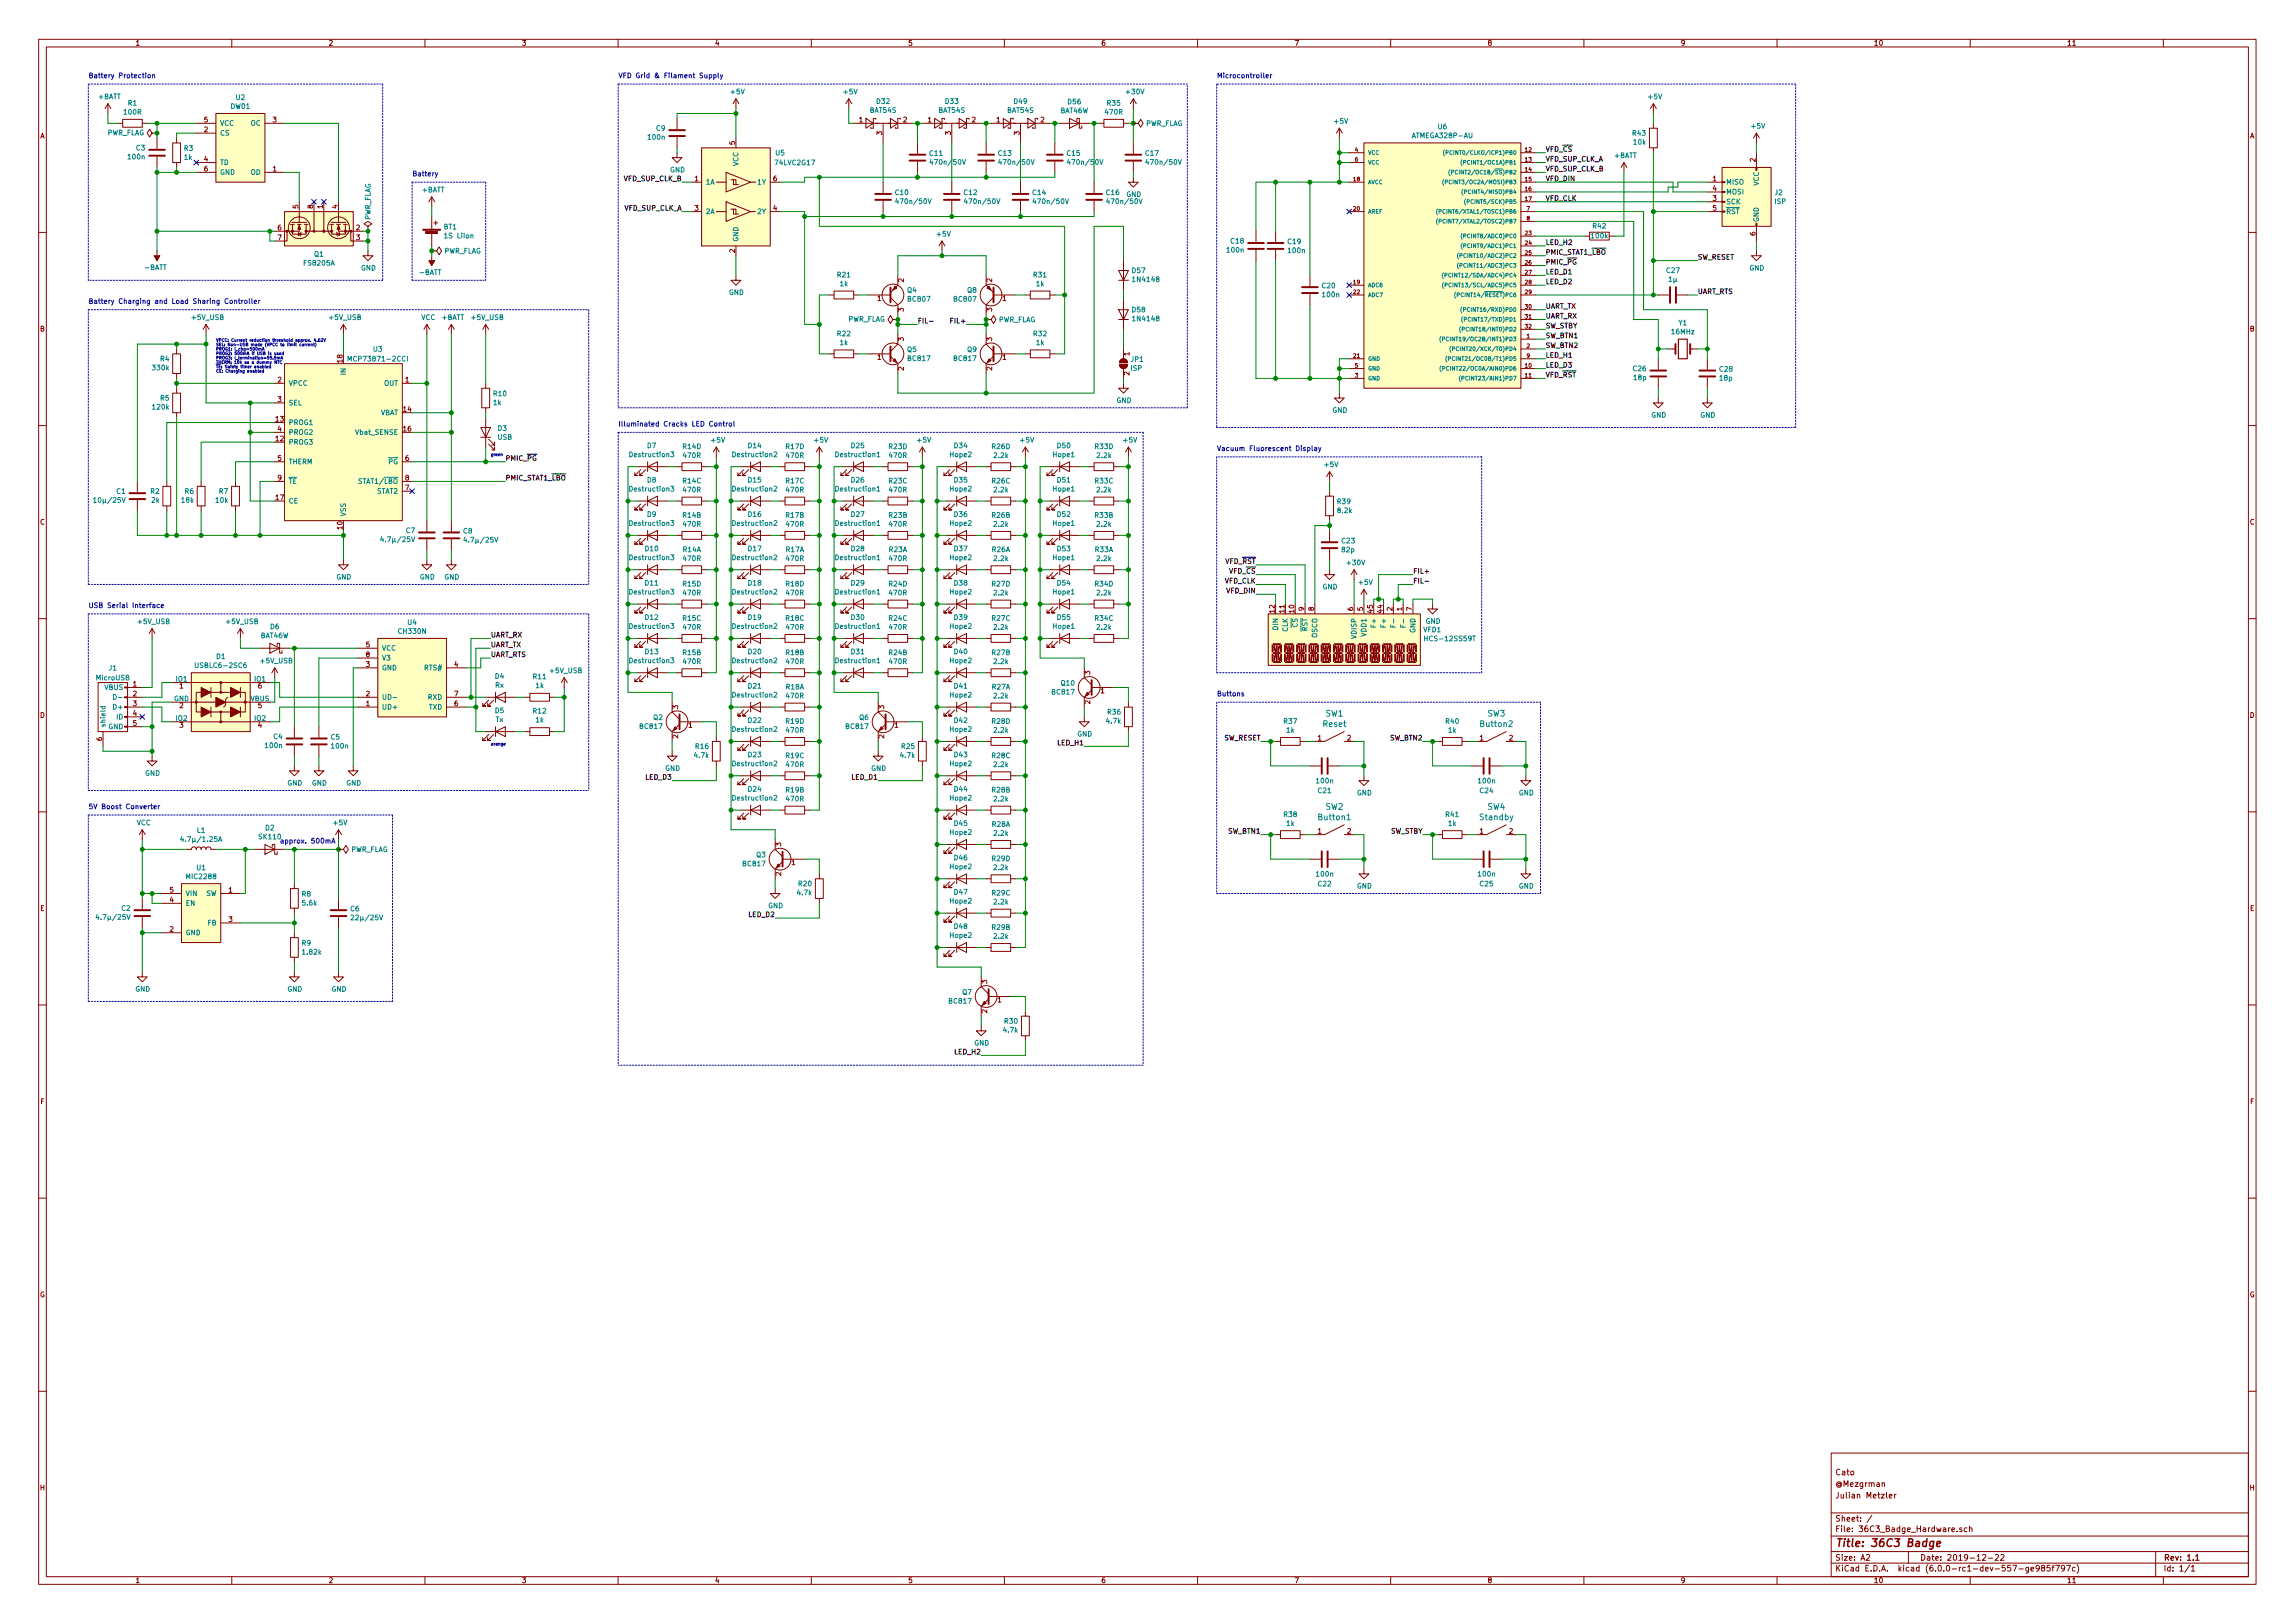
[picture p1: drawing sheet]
<svg xmlns="http://www.w3.org/2000/svg" width="594mm" height="420mm" viewBox="0 0 594 420" stroke-linecap="round" stroke-linejoin="round" font-family="sans-serif">
<defs><g id="words">
<text font-size="2.8" fill="#840000" x="475" y="400.4">Title: 36C3 Badge</text>
<g font-size="2.1" fill="#008484">
<text x="343.2" y="185.5">SW1</text>
<text x="385.1" y="185.5">SW3</text>
<text x="342.5" y="188.2">Reset</text>
<text x="383.3" y="188.2">Button2</text>
<text x="343.2" y="209.6">SW2</text>
<text x="385.1" y="209.6">SW4</text>
<text x="341.4" y="212.3">Button1</text>
<text x="383.2" y="212.3">Standby</text>
</g>
<g font-size="2.1" fill="#840000">
<text x="475" y="381.9">Cato</text>
<text x="475" y="387.9">Julian Metzler</text>
<text x="475" y="384.9">@Mezgrman</text>
<text x="475" y="393.9">Sheet: /</text>
<text x="475" y="396.6">File: 36C3_Badge_Hardware.sch</text>
<text x="475" y="406.8">KiCad E.D.A. kicad (6.0.0-rc1-dev-557-ge985f797c)</text>
<text x="475" y="404">Size: A2</text>
<text x="497" y="404">Date: 2019-12-22</text>
<text x="560" y="404">Rev: 1.1</text>
<text x="560" y="406.8">Id: 1/1</text>
</g>
<g font-size="1.8" fill="#840000">
<text x="35" y="11.8">1</text>
<text x="85" y="11.8">2</text>
<text x="135" y="11.8">3</text>
<text x="185" y="11.8">4</text>
<text x="235" y="11.8">5</text>
<text x="285" y="11.8">6</text>
<text x="335" y="11.8">7</text>
<text x="385" y="11.8">8</text>
<text x="435" y="11.8">9</text>
<text x="485" y="11.8">10</text>
<text x="535" y="11.8">11</text>
<text x="10.4" y="35.8">A</text>
<text x="52.9" y="34.2">2</text>
<text x="52.9" y="31.7">5</text>
<text x="70.6" y="31.7">3</text>
<text x="222.4" y="31.7">1</text>
<text x="228.3" y="34.9" transform="rotate(-90 228.3 34.9)">3</text>
<text x="233.8" y="31.7">2</text>
<text x="240.2" y="31.7">1</text>
<text x="246.1" y="34.9" transform="rotate(-90 246.1 34.9)">3</text>
<text x="251.6" y="31.7">2</text>
<text x="258" y="31.7">1</text>
<text x="263.9" y="34.9" transform="rotate(-90 263.9 34.9)">3</text>
<text x="269.4" y="31.7">2</text>
<text x="582.4" y="35.8">A</text>
<text x="52.9" y="41.8">4</text>
<text x="190.2" y="37.5" transform="rotate(-90 190.2 37.5)">5</text>
<text x="454.4" y="41.9" transform="rotate(-90 454.4 41.9)">2</text>
<text x="52.9" y="44.4">6</text>
<text x="70.6" y="44.4">1</text>
<text x="179.9" y="46.9">1</text>
<text x="200.2" y="46.9">6</text>
<text x="443.4" y="46.9">1</text>
<text x="77.2" y="54" transform="rotate(-90 77.2 54)">5</text>
<text x="81" y="54" transform="rotate(-90 81 54)">8</text>
<text x="83.6" y="54" transform="rotate(-90 83.6 54)">1</text>
<text x="87.4" y="54" transform="rotate(-90 87.4 54)">4</text>
<text x="443.4" y="52">3</text>
<text x="443.4" y="49.4">4</text>
<text x="71.9" y="59.6">6</text>
<text x="92.2" y="59.6">2</text>
<text x="179.9" y="54.5">3</text>
<text x="200.2" y="54.5">4</text>
<text x="443.4" y="54.5">5</text>
<text x="71.9" y="62.1">7</text>
<text x="92.2" y="62.1">3</text>
<text x="190.2" y="65.4" transform="rotate(-90 190.2 65.4)">2</text>
<text x="454.4" y="61" transform="rotate(-90 454.4 61)">6</text>
<text x="227.2" y="77.9">1</text>
<text x="233.9" y="73" transform="rotate(-90 233.9 73)">2</text>
<text x="256.8" y="73" transform="rotate(-90 256.8 73)">2</text>
<text x="259.5" y="77.9">1</text>
<text x="233.9" y="80.7" transform="rotate(-90 233.9 80.7)">3</text>
<text x="256.8" y="80.7" transform="rotate(-90 256.8 80.7)">3</text>
<text x="10.4" y="85.8">B</text>
<text x="233.9" y="88.3" transform="rotate(-90 233.9 88.3)">3</text>
<text x="256.8" y="88.3" transform="rotate(-90 256.8 88.3)">3</text>
<text x="582.4" y="85.8">B</text>
<text x="88.6" y="93.8" transform="rotate(-90 88.6 93.8)">18</text>
<text x="227.2" y="93.1">1</text>
<text x="233.9" y="95.9" transform="rotate(-90 233.9 95.9)">2</text>
<text x="256.8" y="95.9" transform="rotate(-90 256.8 95.9)">2</text>
<text x="259.5" y="93.1">1</text>
<text x="292.4" y="92.1" transform="rotate(-90 292.4 92.1)">1</text>
<text x="71.9" y="99">2</text>
<text x="104.9" y="99">1</text>
<text x="292.4" y="97.2" transform="rotate(-90 292.4 97.2)">2</text>
<text x="71.9" y="104.1">3</text>
<text x="104.4" y="106.6">14</text>
<text x="71.4" y="109.1">13</text>
<text x="71.9" y="111.7">4</text>
<text x="104.4" y="111.7">16</text>
<text x="71.4" y="114.2">12</text>
<text x="71.9" y="119.3">5</text>
<text x="104.9" y="119.3">6</text>
<text x="71.9" y="124.4">9</text>
<text x="104.9" y="124.4">8</text>
<text x="71.4" y="129.5">17</text>
<text x="104.9" y="126.9">7</text>
<text x="10.4" y="135.8">C</text>
<text x="88.6" y="137" transform="rotate(-90 88.6 137)">10</text>
<text x="582.4" y="135.8">C</text>
<text x="329.9" y="158.6" transform="rotate(-90 329.9 158.6)">12</text>
<text x="332.5" y="158.6" transform="rotate(-90 332.5 158.6)">11</text>
<text x="335" y="158.6" transform="rotate(-90 335 158.6)">10</text>
<text x="337.6" y="158.1" transform="rotate(-90 337.6 158.1)">9</text>
<text x="340.1" y="158.1" transform="rotate(-90 340.1 158.1)">8</text>
<text x="350.3" y="158.1" transform="rotate(-90 350.3 158.1)">6</text>
<text x="352.8" y="158.1" transform="rotate(-90 352.8 158.1)">5</text>
<text x="355.3" y="158.6" transform="rotate(-90 355.3 158.6)">45</text>
<text x="357.9" y="158.6" transform="rotate(-90 357.9 158.6)">44</text>
<text x="360.4" y="158.1" transform="rotate(-90 360.4 158.1)">2</text>
<text x="363" y="158.1" transform="rotate(-90 363 158.1)">1</text>
<text x="365.5" y="158.1" transform="rotate(-90 365.5 158.1)">7</text>
<text x="94.8" y="167.6">5</text>
<text x="94.8" y="172.6">3</text>
<text x="94.8" y="170.1">8</text>
<text x="117.6" y="172.6">4</text>
<text x="34.4" y="177.7">1</text>
<text x="46.5" y="178.2">1</text>
<text x="66.8" y="178.2">6</text>
<text x="282.2" y="174.6" transform="rotate(-90 282.2 174.6)">3</text>
<text x="284.9" y="179.5">1</text>
<text x="10.4" y="185.8">D</text>
<text x="34.4" y="180.3">2</text>
<text x="34.4" y="182.8">3</text>
<text x="34.4" y="185.3">4</text>
<text x="46.5" y="183.3">2</text>
<text x="66.8" y="183.3">5</text>
<text x="94.8" y="182.8">1</text>
<text x="94.8" y="180.3">2</text>
<text x="117.6" y="182.8">6</text>
<text x="117.6" y="180.3">7</text>
<text x="175.5" y="183.5" transform="rotate(-90 175.5 183.5)">3</text>
<text x="228.9" y="183.5" transform="rotate(-90 228.9 183.5)">3</text>
<text x="282.2" y="182.3" transform="rotate(-90 282.2 182.3)">2</text>
<text x="582.4" y="185.8">D</text>
<text x="26.4" y="191.8" transform="rotate(-90 26.4 191.8)">6</text>
<text x="34.4" y="187.9">5</text>
<text x="46.5" y="188.4">3</text>
<text x="66.8" y="188.4">4</text>
<text x="175.5" y="191.2" transform="rotate(-90 175.5 191.2)">2</text>
<text x="178.3" y="188.4">1</text>
<text x="228.9" y="191.2" transform="rotate(-90 228.9 191.2)">2</text>
<text x="231.6" y="188.4">1</text>
<text x="341.1" y="191.7">1</text>
<text x="348.8" y="191.7">2</text>
<text x="383.1" y="191.7">1</text>
<text x="390.7" y="191.7">2</text>
<text x="341.1" y="215.8">1</text>
<text x="348.8" y="215.8">2</text>
<text x="383.1" y="215.8">1</text>
<text x="390.7" y="215.8">2</text>
<text x="202.2" y="219.1" transform="rotate(-90 202.2 219.1)">3</text>
<text x="202.2" y="226.7" transform="rotate(-90 202.2 226.7)">2</text>
<text x="204.9" y="223.9">1</text>
<text x="44" y="233.6">4</text>
<text x="44" y="231.1">5</text>
<text x="59.2" y="231.1">1</text>
<text x="10.4" y="235.8">E</text>
<text x="59.2" y="238.7">3</text>
<text x="582.4" y="235.8">E</text>
<text x="44" y="241.2">2</text>
<text x="255.5" y="254.7" transform="rotate(-90 255.5 254.7)">3</text>
<text x="255.5" y="262.3" transform="rotate(-90 255.5 262.3)">2</text>
<text x="258.3" y="259.5">1</text>
<text x="10.5" y="285.8">F</text>
<text x="582.5" y="285.8">F</text>
<text x="10.3" y="335.8">G</text>
<text x="582.3" y="335.8">G</text>
<text x="10.4" y="385.8">H</text>
<text x="582.4" y="385.8">H</text>
<text x="35" y="409.8">1</text>
<text x="85" y="409.8">2</text>
<text x="135" y="409.8">3</text>
<text x="185" y="409.8">4</text>
<text x="235" y="409.8">5</text>
<text x="285" y="409.8">6</text>
<text x="335" y="409.8">7</text>
<text x="385" y="409.8">8</text>
<text x="435" y="409.8">9</text>
<text x="485" y="409.8">10</text>
<text x="535" y="409.8">11</text>
</g>
<g font-size="1.8" fill="#0000c2">
<text x="22.9" y="20.2">Battery Protection</text>
<text x="160" y="20.2">VFD Grid &amp; Filament Supply</text>
<text x="315" y="20.2">Microcontroller</text>
<text x="106.7" y="45.6">Battery</text>
<text x="22.9" y="78.7">Battery Charging and Load Sharing Controller</text>
<text x="160" y="110.4">Illuminated Cracks LED Control</text>
<text x="315" y="116.8">Vacuum Fluorescent Display</text>
<text x="22.9" y="157.4">USB Serial Interface</text>
<text x="315" y="180.3">Buttons</text>
<text x="22.9" y="209.5">5V Boost Converter</text>
<text x="72.4" y="218.4">approx. 500mA</text>
</g>
<g font-size="1.8" fill="#008484">
<text x="25.5" y="25.7">+BATT</text>
<text x="32.2" y="29.7">100R</text>
<text x="33.2" y="27.3">R1</text>
<text x="59.8" y="28.2">DW01</text>
<text x="61.1" y="25.9">U2</text>
<text x="189.3" y="24.4">+5V</text>
<text x="218.5" y="24.4">+5V</text>
<text x="225.2" y="29.2">BAT54S</text>
<text x="227" y="26.9">D32</text>
<text x="243" y="29.2">BAT54S</text>
<text x="244.8" y="26.9">D33</text>
<text x="260.8" y="29.2">BAT54S</text>
<text x="262.5" y="26.9">D49</text>
<text x="274.5" y="29.3">BAT46W</text>
<text x="276.5" y="27">D56</text>
<text x="286.2" y="29.7">470R</text>
<text x="286.7" y="27.3">R35</text>
<text x="291.7" y="24.4">+30V</text>
<text x="426.8" y="25.7">+5V</text>
<text x="27.6" y="35">PWR_FLAG</text>
<text x="56.9" y="35.1">CS</text>
<text x="56.9" y="32.6">VCC</text>
<text x="64.9" y="32.6">OC</text>
<text x="169.9" y="33.8">C9</text>
<text x="296.4" y="32.6">PWR_FLAG</text>
<text x="345.5" y="32">+5V</text>
<text x="365.9" y="35.8">ATMEGA328P-AU</text>
<text x="372.3" y="33.4">U6</text>
<text x="422.7" y="35.1">R43</text>
<text x="453.4" y="33.3">+5V</text>
<text x="33.2" y="41.2">100n</text>
<text x="35.3" y="38.9">C3</text>
<text x="47.7" y="39.1">R3</text>
<text x="47.7" y="41.4">1k</text>
<text x="167.9" y="36.2">100n</text>
<text x="200.8" y="40.2">U5</text>
<text x="240.7" y="40.3">C11</text>
<text x="258.5" y="40.3">C13</text>
<text x="276.3" y="40.3">C15</text>
<text x="296.6" y="40.3">C17</text>
<text x="417.9" y="40.9">+BATT</text>
<text x="422.9" y="37.4">10k</text>
<text x="56.9" y="42.7">TD</text>
<text x="56.9" y="45.3">GND</text>
<text x="64.9" y="45.3">OD</text>
<text x="173.4" y="44.6">GND</text>
<text x="182.6" y="47.8">1A</text>
<text x="191.1" y="43" transform="rotate(-90 191.1 43)">VCC</text>
<text x="196.2" y="47.8">1Y</text>
<text x="200.8" y="42.8">74LVC2G17</text>
<text x="241.5" y="42.6">470n/50V</text>
<text x="259.2" y="42.6">470n/50V</text>
<text x="277" y="42.6">470n/50V</text>
<text x="297.3" y="42.6">470n/50V</text>
<text x="446.8" y="47.8">MISO</text>
<text x="109.3" y="49.8">+BATT</text>
<text x="231.8" y="50.5">C10</text>
<text x="232.6" y="52.8">470n/50V</text>
<text x="249.6" y="50.5">C12</text>
<text x="250.3" y="52.8">470n/50V</text>
<text x="267.4" y="50.5">C14</text>
<text x="268.1" y="52.8">470n/50V</text>
<text x="286.4" y="50.5">C16</text>
<text x="287.2" y="52.8">470n/50V</text>
<text x="291.5" y="51">GND</text>
<text x="446.8" y="52.9">SCK</text>
<text x="446.8" y="50.3">MOSI</text>
<text x="455.3" y="48.1" transform="rotate(-90 455.3 48.1)">VCC</text>
<text x="459.4" y="52.8">ISP</text>
<text x="459.4" y="50.5">J2</text>
<text x="95.9" y="57.2" transform="rotate(-90 95.9 57.2)">PWR_FLAG</text>
<text x="114.9" y="59.4">BT1</text>
<text x="182.6" y="55.4">2A</text>
<text x="196.2" y="55.4">2Y</text>
<text x="412.4" y="59.1">R42</text>
<text x="446.8" y="55.4">RST</text>
<text x="455.3" y="57.6" transform="rotate(-90 455.3 57.6)">GND</text>
<text x="114.8" y="65.6">PWR_FLAG</text>
<text x="115.4" y="61.7">1S LiIon</text>
<text x="191.1" y="62.7" transform="rotate(-90 191.1 62.7)">GND</text>
<text x="242.6" y="61.2">+5V</text>
<text x="317.7" y="65.4">100n</text>
<text x="318.6" y="63.1">C18</text>
<text x="333.4" y="63.2">C19</text>
<text x="333.6" y="65.5">100n</text>
<text x="412" y="61.7">100k</text>
<text x="37.6" y="69.9">-BATT</text>
<text x="78.8" y="68.7">FS8205A</text>
<text x="81.4" y="66.4">Q1</text>
<text x="93.4" y="70">GND</text>
<text x="108.7" y="71.2">-BATT</text>
<text x="216.8" y="71.8">R21</text>
<text x="267.6" y="71.8">R31</text>
<text x="293.1" y="70.7">D57</text>
<text x="431.4" y="70.7">C27</text>
<text x="452.8" y="70">GND</text>
<text x="188.7" y="76.4">GND</text>
<text x="217.5" y="74.1">1k</text>
<text x="234.9" y="75.8">Q4</text>
<text x="250.4" y="75.8">Q8</text>
<text x="268.3" y="74.1">1k</text>
<text x="293.5" y="73">1N4148</text>
<text x="342.3" y="74.6">C20</text>
<text x="342.5" y="76.9">100n</text>
<text x="432.1" y="73">1µ</text>
<text x="49.8" y="82.8">+5V_USB</text>
<text x="85.3" y="82.8">+5V_USB</text>
<text x="109" y="82.8">VCC</text>
<text x="114.4" y="82.8">+BATT</text>
<text x="122.1" y="82.8">+5V_USB</text>
<text x="219.4" y="83.3">PWR_FLAG</text>
<text x="235.1" y="78.1">BC807</text>
<text x="247" y="78.1">BC807</text>
<text x="258.3" y="83.4">PWR_FLAG</text>
<text x="293.1" y="80.8">D58</text>
<text x="293.5" y="83.2">1N4148</text>
<text x="216.8" y="87">R22</text>
<text x="217.5" y="89.3">1k</text>
<text x="267.6" y="87">R32</text>
<text x="268.3" y="89.3">1k</text>
<text x="432.8" y="86.5">16MHz</text>
<text x="434.5" y="84.2">Y1</text>
<text x="39.6" y="95.9">330k</text>
<text x="41.5" y="93.5">R4</text>
<text x="91.1" y="93.6">MCP73871-2CCI</text>
<text x="96.7" y="91">U3</text>
<text x="234.9" y="91.1">Q5</text>
<text x="235.1" y="93.4">BC817</text>
<text x="247" y="93.4">BC817</text>
<text x="250.4" y="91.1">Q9</text>
<text x="292.7" y="96">ISP</text>
<text x="292.8" y="93.7">JP1</text>
<text x="74.7" y="99.9">VPCC</text>
<text x="89.5" y="96.9" transform="rotate(-90 89.5 96.9)">IN</text>
<text x="99.4" y="99.9">OUT</text>
<text x="422.8" y="96.1">C26</text>
<text x="423" y="98.4">18p</text>
<text x="445.2" y="96.2">C28</text>
<text x="445.2" y="98.5">18p</text>
<text x="39.6" y="106">120k</text>
<text x="41.5" y="103.7">R5</text>
<text x="74.7" y="104.9">SEL</text>
<text x="98.3" y="107.5">VBAT</text>
<text x="127.7" y="104.9">1k</text>
<text x="127.8" y="102.6">R10</text>
<text x="289" y="104.3">GND</text>
<text x="344.9" y="106.8">GND</text>
<text x="74.7" y="110">PROG1</text>
<text x="74.7" y="112.6">PROG2</text>
<text x="92.3" y="112.6">Vbat_SENSE</text>
<text x="128.8" y="113.8">USB</text>
<text x="128.9" y="111.5">D3</text>
<text x="427.4" y="108.1">GND</text>
<text x="440.1" y="108.1">GND</text>
<text x="74.7" y="115.1">PROG3</text>
<text x="163.3" y="118.3">Destruction3</text>
<text x="167.6" y="116">D7</text>
<text x="176.8" y="116.2">R14D</text>
<text x="177" y="118.6">470R</text>
<text x="184.2" y="114.6">+5V</text>
<text x="189.9" y="118.3">Destruction2</text>
<text x="193.7" y="116">D14</text>
<text x="203.5" y="116.2">R17D</text>
<text x="203.6" y="118.6">470R</text>
<text x="210.9" y="114.6">+5V</text>
<text x="216.6" y="118.3">Destruction1</text>
<text x="220.4" y="116">D25</text>
<text x="230.1" y="116.2">R23D</text>
<text x="230.3" y="118.6">470R</text>
<text x="237.5" y="114.6">+5V</text>
<text x="246" y="118.3">Hope2</text>
<text x="247.1" y="116">D34</text>
<text x="256.8" y="116.2">R26D</text>
<text x="257.4" y="118.6">2.2k</text>
<text x="264.2" y="114.6">+5V</text>
<text x="272.7" y="118.3">Hope1</text>
<text x="273.7" y="116">D50</text>
<text x="283.5" y="116.2">R33D</text>
<text x="284" y="118.6">2.2k</text>
<text x="290.9" y="114.6">+5V</text>
<text x="74.7" y="120.2">THERM</text>
<text x="74.7" y="125.3">TE</text>
<text x="93.3" y="125.3">STAT1/LBO</text>
<text x="100.6" y="120.2">PG</text>
<text x="167.6" y="124.9">D8</text>
<text x="176.8" y="125.1">R14C</text>
<text x="193.7" y="124.9">D15</text>
<text x="203.5" y="125.1">R17C</text>
<text x="220.4" y="124.9">D26</text>
<text x="230.1" y="125.1">R23C</text>
<text x="247.1" y="124.9">D35</text>
<text x="256.8" y="125.1">R26C</text>
<text x="273.7" y="124.9">D51</text>
<text x="283.5" y="125.1">R33C</text>
<text x="343" y="120.9">+5V</text>
<text x="24.9" y="130.1">10µ/25V</text>
<text x="30.2" y="127.8">C1</text>
<text x="39" y="127.8">R2</text>
<text x="39.3" y="130.1">2k</text>
<text x="47" y="130.1">18k</text>
<text x="47.9" y="127.8">R6</text>
<text x="55.9" y="130.1">10k</text>
<text x="56.7" y="127.8">R7</text>
<text x="74.7" y="130.3">CE</text>
<text x="97.5" y="127.8">STAT2</text>
<text x="163.3" y="127.2">Destruction3</text>
<text x="177" y="127.4">470R</text>
<text x="189.9" y="127.2">Destruction2</text>
<text x="203.6" y="127.4">470R</text>
<text x="216.6" y="127.2">Destruction1</text>
<text x="230.3" y="127.4">470R</text>
<text x="246" y="127.2">Hope2</text>
<text x="257.4" y="127.4">2.2k</text>
<text x="272.7" y="127.2">Hope1</text>
<text x="284" y="127.4">2.2k</text>
<text x="346.2" y="130.5">R39</text>
<text x="89.5" y="133.8" transform="rotate(-90 89.5 133.8)">VSS</text>
<text x="105.1" y="138">C7</text>
<text x="163.3" y="136.1">Destruction3</text>
<text x="167.6" y="133.8">D9</text>
<text x="176.8" y="134">R14B</text>
<text x="177" y="136.3">470R</text>
<text x="189.9" y="136.1">Destruction2</text>
<text x="193.7" y="133.8">D16</text>
<text x="203.5" y="134">R17B</text>
<text x="203.6" y="136.3">470R</text>
<text x="216.6" y="136.1">Destruction1</text>
<text x="220.4" y="133.8">D27</text>
<text x="230.1" y="134">R23B</text>
<text x="230.3" y="136.3">470R</text>
<text x="246" y="136.1">Hope2</text>
<text x="247.1" y="133.8">D36</text>
<text x="256.8" y="134">R26B</text>
<text x="257.4" y="136.3">2.2k</text>
<text x="272.7" y="136.1">Hope1</text>
<text x="273.7" y="133.8">D52</text>
<text x="283.5" y="134">R33B</text>
<text x="284" y="136.3">2.2k</text>
<text x="346.3" y="132.8">8.2k</text>
<text x="99.3" y="140.3">4.7µ/25V</text>
<text x="120" y="138.1">C8</text>
<text x="120.9" y="140.4">4.7µ/25V</text>
<text x="167.1" y="142.7">D10</text>
<text x="176.8" y="142.9">R14A</text>
<text x="193.7" y="142.7">D17</text>
<text x="203.5" y="142.9">R17A</text>
<text x="220.4" y="142.7">D28</text>
<text x="230.1" y="142.9">R23A</text>
<text x="247.1" y="142.7">D37</text>
<text x="256.8" y="142.9">R26A</text>
<text x="273.7" y="142.7">D53</text>
<text x="283.5" y="142.9">R33A</text>
<text x="347.4" y="140.7">C23</text>
<text x="347.4" y="143">82p</text>
<text x="163.3" y="145">Destruction3</text>
<text x="177" y="145.2">470R</text>
<text x="189.9" y="145">Destruction2</text>
<text x="203.6" y="145.2">470R</text>
<text x="216.6" y="145">Destruction1</text>
<text x="230.3" y="145.2">470R</text>
<text x="246" y="145">Hope2</text>
<text x="257.4" y="145.2">2.2k</text>
<text x="272.7" y="145">Hope1</text>
<text x="284" y="145.2">2.2k</text>
<text x="348.8" y="146.3">+30V</text>
<text x="87.1" y="150">GND</text>
<text x="108.7" y="150">GND</text>
<text x="115" y="150">GND</text>
<text x="163.3" y="153.9">Destruction3</text>
<text x="167.1" y="151.6">D11</text>
<text x="176.8" y="151.8">R15D</text>
<text x="177" y="154.1">470R</text>
<text x="189.9" y="153.9">Destruction2</text>
<text x="193.7" y="151.6">D18</text>
<text x="203.5" y="151.8">R18D</text>
<text x="203.6" y="154.1">470R</text>
<text x="216.6" y="153.9">Destruction1</text>
<text x="220.4" y="151.6">D29</text>
<text x="230.1" y="151.8">R24D</text>
<text x="230.3" y="154.1">470R</text>
<text x="246" y="153.9">Hope2</text>
<text x="247.1" y="151.6">D38</text>
<text x="256.8" y="151.8">R27D</text>
<text x="257.4" y="154.1">2.2k</text>
<text x="272.7" y="153.9">Hope1</text>
<text x="273.7" y="151.6">D54</text>
<text x="283.5" y="151.8">R34D</text>
<text x="284" y="154.1">2.2k</text>
<text x="342.3" y="152.6">GND</text>
<text x="351.8" y="151.4">+5V</text>
<text x="35.8" y="161.6">+5V_USB</text>
<text x="58.6" y="161.6">+5V_USB</text>
<text x="105.6" y="161.8">U4</text>
<text x="167.1" y="160.5">D12</text>
<text x="176.8" y="160.7">R15C</text>
<text x="193.7" y="160.5">D19</text>
<text x="203.5" y="160.7">R18C</text>
<text x="220.4" y="160.5">D30</text>
<text x="230.1" y="160.7">R24C</text>
<text x="247.1" y="160.5">D39</text>
<text x="256.8" y="160.7">R27C</text>
<text x="273.7" y="160.5">D55</text>
<text x="283.5" y="160.7">R34C</text>
<text x="369" y="161.5">GND</text>
<text x="67.5" y="165.2">BAT46W</text>
<text x="70" y="162.9">D6</text>
<text x="103.3" y="164.1">CH330N</text>
<text x="163.3" y="162.8">Destruction3</text>
<text x="177" y="163">470R</text>
<text x="189.9" y="162.8">Destruction2</text>
<text x="203.6" y="163">470R</text>
<text x="216.6" y="162.8">Destruction1</text>
<text x="230.3" y="163">470R</text>
<text x="246" y="162.8">Hope2</text>
<text x="257.4" y="163">2.2k</text>
<text x="272.7" y="162.8">Hope1</text>
<text x="284" y="163">2.2k</text>
<text x="330.8" y="163" transform="rotate(-90 330.8 163)">DIN</text>
<text x="333.4" y="163.6" transform="rotate(-90 333.4 163.6)">CLK</text>
<text x="335.9" y="162.4" transform="rotate(-90 335.9 162.4)">CS</text>
<text x="338.5" y="163.5" transform="rotate(-90 338.5 163.5)">RST</text>
<text x="341" y="165.1" transform="rotate(-90 341 165.1)">OSCO</text>
<text x="351.2" y="165.2" transform="rotate(-90 351.2 165.2)">VDISP</text>
<text x="353.7" y="164.7" transform="rotate(-90 353.7 164.7)">VDD1</text>
<text x="356.2" y="162" transform="rotate(-90 356.2 162)">F+</text>
<text x="358.8" y="162" transform="rotate(-90 358.8 162)">F+</text>
<text x="366.4" y="163.9" transform="rotate(-90 366.4 163.9)">GND</text>
<text x="368.5" y="163.7">VFD1</text>
<text x="369.4" y="166">HCS-12SS59T</text>
<text x="28.2" y="173.6">J1</text>
<text x="51.1" y="172.9">USBLC6-2SC6</text>
<text x="56" y="170.6">D1</text>
<text x="67.5" y="171.7">+5V_USB</text>
<text x="98.8" y="173.5">GND</text>
<text x="98.8" y="168.4">VCC</text>
<text x="98.8" y="171">V3</text>
<text x="110" y="173.5">RTS#</text>
<text x="163.3" y="171.7">Destruction3</text>
<text x="167.1" y="169.4">D13</text>
<text x="176.8" y="169.6">R15B</text>
<text x="177" y="171.9">470R</text>
<text x="189.9" y="171.7">Destruction2</text>
<text x="193.7" y="169.4">D20</text>
<text x="203.5" y="169.6">R18B</text>
<text x="203.6" y="171.9">470R</text>
<text x="216.6" y="171.7">Destruction1</text>
<text x="220.4" y="169.4">D31</text>
<text x="230.1" y="169.6">R24B</text>
<text x="230.3" y="171.9">470R</text>
<text x="246" y="171.7">Hope2</text>
<text x="247.1" y="169.4">D40</text>
<text x="256.8" y="169.6">R27B</text>
<text x="257.4" y="171.9">2.2k</text>
<text x="25" y="176.1">MicroUSB</text>
<text x="27.1" y="178.6">VBUS</text>
<text x="45.6" y="176.4">IO1</text>
<text x="65.9" y="176.4">IO1</text>
<text x="128.2" y="175.7">D4</text>
<text x="128.2" y="178">Rx</text>
<text x="138" y="175.8">R11</text>
<text x="138.7" y="178.1">1k</text>
<text x="142.5" y="174.3">+5V_USB</text>
<text x="193.7" y="178.2">D21</text>
<text x="203.5" y="178.5">R18A</text>
<text x="247.1" y="178.2">D41</text>
<text x="256.8" y="178.5">R27A</text>
<text x="272.4" y="179.8">BC817</text>
<text x="274.7" y="177.5">Q10</text>
<text x="29.7" y="183.7">D+</text>
<text x="45" y="181.5">GND</text>
<text x="64.9" y="181.5">VBUS</text>
<text x="98.8" y="183.7">UD+</text>
<text x="98.8" y="181.1">UD-</text>
<text x="110.8" y="181.1">RXD</text>
<text x="111" y="183.7">TXD</text>
<text x="128.2" y="184.6">D5</text>
<text x="138" y="184.7">R12</text>
<text x="189.9" y="180.6">Destruction2</text>
<text x="203.6" y="180.8">470R</text>
<text x="246" y="180.6">Hope2</text>
<text x="257.4" y="180.8">2.2k</text>
<text x="286.8" y="185">R36</text>
<text x="27.3" y="188.4" transform="rotate(-90 27.3 188.4)">shield</text>
<text x="28.1" y="188.8">GND</text>
<text x="30.2" y="186.2">ID</text>
<text x="45.6" y="186.6">IO2</text>
<text x="65.9" y="186.6">IO2</text>
<text x="70.8" y="191.3">C4</text>
<text x="85.7" y="191.5">C5</text>
<text x="128.3" y="186.9">Tx</text>
<text x="138.7" y="187">1k</text>
<text x="165.8" y="188.7">BC817</text>
<text x="169.2" y="186.4">Q2</text>
<text x="189.9" y="189.5">Destruction2</text>
<text x="193.7" y="187.1">D22</text>
<text x="203.5" y="187.4">R19D</text>
<text x="203.6" y="189.7">470R</text>
<text x="219.1" y="188.7">BC817</text>
<text x="222.5" y="186.4">Q6</text>
<text x="246" y="189.5">Hope2</text>
<text x="247.1" y="187.1">D42</text>
<text x="256.8" y="187.4">R28D</text>
<text x="257.4" y="189.7">2.2k</text>
<text x="278.8" y="190.7">GND</text>
<text x="286.5" y="187.3">4.7k</text>
<text x="332.4" y="187.4">R37</text>
<text x="333" y="189.7">1k</text>
<text x="374.3" y="187.4">R40</text>
<text x="375" y="189.7">1k</text>
<text x="68.8" y="193.6">100n</text>
<text x="85.9" y="193.8">100n</text>
<text x="179.8" y="196.2">4.7k</text>
<text x="180.1" y="193.9">R16</text>
<text x="193.7" y="196">D23</text>
<text x="203.5" y="196.3">R19C</text>
<text x="233.1" y="196.2">4.7k</text>
<text x="233.4" y="193.9">R25</text>
<text x="247.1" y="196">D43</text>
<text x="256.8" y="196.3">R28C</text>
<text x="37.5" y="200.8">GND</text>
<text x="74.4" y="203.4">GND</text>
<text x="80.7" y="203.4">GND</text>
<text x="89.6" y="203.4">GND</text>
<text x="172.2" y="199.6">GND</text>
<text x="189.9" y="198.3">Destruction2</text>
<text x="203.6" y="198.6">470R</text>
<text x="225.5" y="199.6">GND</text>
<text x="246" y="198.3">Hope2</text>
<text x="257.4" y="198.6">2.2k</text>
<text x="340.9" y="202.8">100n</text>
<text x="382.8" y="202.8">100n</text>
<text x="189.9" y="207.2">Destruction2</text>
<text x="193.7" y="204.9">D24</text>
<text x="203.5" y="205.1">R19B</text>
<text x="203.6" y="207.5">470R</text>
<text x="246" y="207.2">Hope2</text>
<text x="247.1" y="204.9">D44</text>
<text x="256.8" y="205.1">R28B</text>
<text x="257.4" y="207.5">2.2k</text>
<text x="341.2" y="205.3">C21</text>
<text x="351.2" y="205.9">GND</text>
<text x="383.2" y="205.3">C24</text>
<text x="393.1" y="205.9">GND</text>
<text x="35.4" y="213.6">VCC</text>
<text x="51.1" y="215.6">L1</text>
<text x="68.7" y="215">D2</text>
<text x="86.4" y="213.6">+5V</text>
<text x="247.1" y="213.8">D45</text>
<text x="256.8" y="214">R28A</text>
<text x="332.4" y="211.5">R38</text>
<text x="333" y="213.8">1k</text>
<text x="374.3" y="211.5">R41</text>
<text x="375" y="213.8">1k</text>
<text x="47.7" y="217.9">4.7µ/1.25A</text>
<text x="67.2" y="217.3">SK110</text>
<text x="90.7" y="220.6">PWR_FLAG</text>
<text x="195.8" y="221.9">Q3</text>
<text x="246" y="216.1">Hope2</text>
<text x="257.4" y="216.3">2.2k</text>
<text x="48.5" y="227.6">MIC2288</text>
<text x="51" y="225.3">U1</text>
<text x="192.4" y="224.2">BC817</text>
<text x="246" y="225">Hope2</text>
<text x="247.1" y="222.7">D46</text>
<text x="256.8" y="222.9">R29D</text>
<text x="257.4" y="225.2">2.2k</text>
<text x="340.9" y="226.9">100n</text>
<text x="382.8" y="226.9">100n</text>
<text x="48" y="231.9">VIN</text>
<text x="53.3" y="231.9">SW</text>
<text x="78.2" y="232.1">R8</text>
<text x="206.5" y="231.7">4.7k</text>
<text x="206.8" y="229.4">R20</text>
<text x="246" y="233.9">Hope2</text>
<text x="247.1" y="231.6">D47</text>
<text x="256.8" y="231.8">R29C</text>
<text x="341.2" y="229.5">C22</text>
<text x="351.2" y="230">GND</text>
<text x="383.2" y="229.5">C25</text>
<text x="393.1" y="230">GND</text>
<text x="25.7" y="238.1">4.7µ/25V</text>
<text x="31.5" y="235.8">C2</text>
<text x="48" y="234.5">EN</text>
<text x="53.8" y="239.6">FB</text>
<text x="78.4" y="234.4">5.6k</text>
<text x="90.8" y="235.9">C6</text>
<text x="91.6" y="238.2">22µ/25V</text>
<text x="198.8" y="235.1">GND</text>
<text x="257.4" y="234.1">2.2k</text>
<text x="48" y="242.1">GND</text>
<text x="78.2" y="244.8">R9</text>
<text x="246" y="242.8">Hope2</text>
<text x="247.1" y="240.5">D48</text>
<text x="256.8" y="240.7">R29B</text>
<text x="257.4" y="243">2.2k</text>
<text x="78.5" y="247.1">1.82k</text>
<text x="35" y="256.7">GND</text>
<text x="74.4" y="256.7">GND</text>
<text x="85.8" y="256.7">GND</text>
<text x="249.2" y="257.5">Q7</text>
<text x="245.8" y="259.8">BC817</text>
<text x="259.8" y="267.3">4.7k</text>
<text x="260.1" y="265">R30</text>
<text x="252.2" y="270.7">GND</text>
</g>
<g font-size="1.8">
<text x="400" y="39.3">VFD_CS</text>
<text x="400" y="41.8">VFD_SUP_CLK_A</text>
<text x="161.5" y="46.9">VFD_SUP_CLK_B</text>
<text x="400" y="46.9">VFD_DIN</text>
<text x="400" y="44.4">VFD_SUP_CLK_B</text>
<text x="400" y="52">VFD_CLK</text>
<text x="161.5" y="54.5">VFD_SUP_CLK_A</text>
<text x="400" y="63.4">LED_H2</text>
<text x="400" y="66">PMIC_STAT1_LBO</text>
<text x="400" y="71">LED_D1</text>
<text x="400" y="68.5">PMIC_PG</text>
<text x="439.4" y="67.2">SW_RESET</text>
<text x="400" y="73.6">LED_D2</text>
<text x="439.4" y="76.1">UART_RTS</text>
<text x="237.5" y="83.7">FIL-</text>
<text x="246.5" y="83.7">FIL+</text>
<text x="400" y="82.5">UART_RX</text>
<text x="400" y="79.9">UART_TX</text>
<text x="400" y="85">SW_STBY</text>
<text x="400" y="87.5">SW_BTN1</text>
<text x="400" y="90.1">SW_BTN2</text>
<text x="400" y="92.6">LED_H1</text>
<text x="400" y="95.2">LED_D3</text>
<text x="400" y="97.7">VFD_RST</text>
<text x="130.8" y="119.3">PMIC_PG</text>
<text x="130.8" y="124.4">PMIC_STAT1_LBO</text>
<text x="317.1" y="146">VFD_RST</text>
<text x="318.1" y="148.5">VFD_CS</text>
<text x="365.8" y="148.5">FIL+</text>
<text x="317" y="151">VFD_CLK</text>
<text x="317.6" y="153.6">VFD_DIN</text>
<text x="365.8" y="151">FIL-</text>
<text x="127" y="165">UART_RX</text>
<text x="127" y="167.6">UART_TX</text>
<text x="127" y="170.1">UART_RTS</text>
<text x="316.7" y="191.7">SW_RESET</text>
<text x="359.8" y="191.7">SW_BTN2</text>
<text x="273.9" y="193">LED_H1</text>
<text x="167.2" y="201.8">LED_D3</text>
<text x="220.5" y="201.8">LED_D1</text>
<text x="317.9" y="215.8">SW_BTN1</text>
<text x="359.7" y="215.8">SW_STBY</text>
<text x="193.9" y="237.4">LED_D2</text>
<text x="247.2" y="273">LED_H2</text>
</g>
<g font-size="1.4" fill="#840000">
<text x="350.8" y="39.3">4</text>
<text x="350.8" y="41.8">6</text>
<text x="394.8" y="39.3">12</text>
<text x="394.8" y="41.8">13</text>
<text x="350.4" y="46.9">18</text>
<text x="394.8" y="44.4">14</text>
<text x="394.8" y="46.9">15</text>
<text x="394.8" y="49.4">16</text>
<text x="394.8" y="52">17</text>
<text x="350.4" y="54.5">20</text>
<text x="395.2" y="54.5">7</text>
<text x="395.2" y="57.1">8</text>
<text x="394.8" y="60.9">23</text>
<text x="394.8" y="63.4">24</text>
<text x="394.8" y="66">25</text>
<text x="394.8" y="68.5">26</text>
<text x="394.8" y="71">27</text>
<text x="350.4" y="76.1">22</text>
<text x="350.4" y="73.6">19</text>
<text x="394.8" y="73.6">28</text>
<text x="394.8" y="76.1">29</text>
<text x="394.8" y="79.9">30</text>
<text x="394.8" y="82.5">31</text>
<text x="394.8" y="85">32</text>
<text x="395.2" y="87.5">1</text>
<text x="350.4" y="92.6">21</text>
<text x="350.8" y="95.2">5</text>
<text x="394.8" y="95.2">10</text>
<text x="395.2" y="90.1">2</text>
<text x="395.2" y="92.6">9</text>
<text x="350.8" y="97.7">3</text>
<text x="394.8" y="97.7">11</text>
</g>
<g font-size="1.4" fill="#008484">
<text x="354.1" y="40">VCC</text>
<text x="376" y="40">(PCINT0/CLKO/ICP1)PB0</text>
<text x="354.1" y="42.6">VCC</text>
<text x="354.1" y="47.7">AVCC</text>
<text x="375.6" y="47.7">(PCINT3/OC2A/MOSI)PB3</text>
<text x="377.3" y="45.1">(PCINT2/OC1B/SS)PB2</text>
<text x="379.6" y="42.6">(PCINT1/OC1A)PB1</text>
<text x="380" y="50.2">(PCINT4/MISO)PB4</text>
<text x="380.6" y="52.7">(PCINT5/SCK)PB5</text>
<text x="354.1" y="55.3">AREF</text>
<text x="374" y="55.3">(PCINT6/XTAL1/TOSC1)PB6</text>
<text x="374" y="57.8">(PCINT7/XTAL2/TOSC2)PB7</text>
<text x="379.7" y="61.6">(PCINT8/ADC0)PC0</text>
<text x="379.7" y="64.2">(PCINT9/ADC1)PC1</text>
<text x="375.5" y="71.8">(PCINT12/SDA/ADC4)PC4</text>
<text x="378.9" y="66.7">(PCINT10/ADC2)PC2</text>
<text x="378.9" y="69.3">(PCINT11/ADC3)PC3</text>
<text x="354.1" y="76.9">ADC7</text>
<text x="354.1" y="74.3">ADC6</text>
<text x="375.7" y="74.3">(PCINT13/SCL/ADC5)PC5</text>
<text x="378.1" y="76.9">(PCINT14/RESET)PC6</text>
<text x="379.8" y="80.7">(PCINT16/RXD)PD0</text>
<text x="380" y="83.2">(PCINT17/TXD)PD1</text>
<text x="375.4" y="88.3">(PCINT19/OC2B/INT1)PD3</text>
<text x="379.7" y="85.8">(PCINT18/INT0)PD2</text>
<text x="354.1" y="95.9">GND</text>
<text x="354.1" y="93.4">GND</text>
<text x="375.2" y="95.9">(PCINT22/OC0A/AIN0)PD6</text>
<text x="376.8" y="93.4">(PCINT21/OC0B/T1)PD5</text>
<text x="377.7" y="90.8">(PCINT20/XCK/T0)PD4</text>
<text x="354.1" y="98.5">GND</text>
<text x="379.6" y="98.5">(PCINT23/AIN1)PD7</text>
</g>
<g font-size="1.1" fill="#0000c2">
<text x="55.9" y="88.5">VPCC: Current reduction threshold approx. 4.62V</text>
<text x="55.9" y="89.6">SEL: Non-USB mode (VPCC to limit current)</text>
<text x="55.9" y="90.7">PROG1: I_chg=500mA</text>
<text x="55.9" y="91.9">PROG2: 500mA if USB is used</text>
<text x="55.9" y="93">PROG3: I_termination=55.5mA</text>
<text x="55.9" y="94.2">THERM: 10k as a dummy NTC</text>
<text x="55.9" y="95.3">TE: Safety timer enabled</text>
<text x="55.9" y="96.5">CE: Charging enabled</text>
<text x="127" y="118.1">green</text>
<text x="127" y="193">orange</text>
</g>
</g></defs>
<g fill="none" stroke="#840000" stroke-width=".26">
<path d="M10 10.2h574v400h-574zM12 12.2h570v396h-570zM60 10.2v2M110 10.2v2M160 10.2v2M210 10.2v2M260 10.2v2M310 10.2v2M360 10.2v2M410 10.2v2M460 10.2v2M510 10.2v2"/>
<path d="M536.5 11.8h.8M560 10.2v2M27.9 26.8l-.7 1.3M27.9 26.8v2.6M27.9 26.8l.8 1.3M30.5 31.9h1.2M31.7 30.9h5.1v2h-5.1zM36.8 31.9h1.3M39.4 34.5l-.7-1.1-.6 1.1 .6 1 .7-1h1.2M40.6 34.5h.1M40.6 35.7v2.8M44.7 37h2v5.1h-2z"/>
<path d="M45.7 35.7v1.3M50.8 34.5h5.1M50.8 31.9h5.1M55.9 29.4h12.7v17.8h-12.7zM68.6 31.9h5.1M175.3 39.5v1.3h1.2l-1.2 1.3-1.3-1.3h1.3M175.3 30.6v2.8M175.3 35.5v2.8M181.6 38.3h17.8v25.4h-17.8zM190.5 25.6v2.5M190.5 35.7v2.6M190.5 25.6l-.8 1.2"/>
<path d="M190.5 25.6l.8 1.2M219.7 25.6l-.8 1.2M219.7 25.6v2.5M219.7 25.6l.8 1.2M221 31.9h15.2M224.2 30.6l1.9 1.3-1.9 1.3zM226.7 30.9v-.3h-.6v2.6h-.7v-.3M228.6 31.9v5.1M230.5 30.6l1.9 1.3-1.9 1.3zM233 30.9v-.3h-.6v2.6h-.6v-.3M237.5 37v2.8M238.8 31.9h15.2"/>
<path d="M241.9 30.6l1.9 1.3-1.9 1.3zM244.5 30.9v-.3h-.7v2.6h-.6v-.3M246.4 31.9v5.1M248.3 30.6l1.9 1.3-1.9 1.3zM250.8 30.9v-.3h-.6v2.6h-.6v-.3M255.3 37v2.8M256.5 31.9h15.3M259.7 30.6l1.9 1.3-1.9 1.3zM262.3 30.9v-.3h-.7v2.6h-.6v-.3M264.2 31.9v5.1M266.1 30.6l1.9 1.3-1.9 1.3zM268.6 30.9v-.3h-.6v2.6h-.7v-.3"/>
<path d="M273 37v2.8M274.3 31.9h7.6M276.9 30.6l2.5 1.3-2.5 1.3zM278.8 31.3v-.7h.6v2.6h.6v-.6M284.5 31.9h1.2M285.7 30.9h5.1v2h-5.1zM290.8 31.9h1.3M293.4 31.9h1.2l.7-1 .6 1-.6 1-.7-1M293.4 31.9h.1M293.4 25.6v2.5M293.4 37v2.8M293.4 25.6l-.8 1.2"/>
<path d="M293.4 25.6l.7 1.2M346.7 33.2l-.8 1.3M346.7 33.2v2.5M346.7 33.2l.8 1.3M349.2 39.5h3.9M353.1 37h40.6v63.5h-40.6zM393.7 39.5h3.8M427 33.2h2v5.1h-2zM428 26.8v2.6M428 31.9v1.3M428 38.3v1.2M428 26.8l-.8 1.3"/>
<path d="M428 26.8l.8 1.3M454.7 34.5v2.5M454.7 39.5v3.8M454.7 34.5l-.8 1.2M454.7 34.5l.7 1.2M40.6 40.6v2.7M45.7 42.1v1.2M50.8 44.6h5.1M50.8 42.1h5.1M68.6 44.6h5.1M73.7 54.8h17.7v8.9h-17.7zM74.3 59.9v2.5h-3.2"/>
<path d="M75.2 58.1h1M75.6 57.6h3.8M75.7 58.1v2.5h3.5v-.7M77 58.1h1M77.5 58.1v1.8h-6.4M77.5 52.2v5.4M78.7 58.1h1.1M79.2 59.9h6.7M79.2 58.1v1.8M81.3 52.2v7.7M83.8 52.2v7.7M85.3 58.1h1.1"/>
<path d="M85.7 57.6h3.8M85.9 58.1v1.8M87.1 58.1h1M87.6 58.1v1.8h6.4M87.6 52.2v5.4M88.9 58.1h1M89.4 58.1v2.5h-3.5v-.7M90.8 59.9v2.5h3.2M95.2 58.6l1.1-.6-1.1-.7-1 .7 1 .6v1.3M95.2 59.9h.1M111.8 51v2.5M111.8 56v3.4"/>
<path d="M111.8 51l-.8 1.2M111.8 51l.7 1.2M112.3 57.7h1M112.8 57.2v1M179.1 54.8h2.5M179.1 47.2h2.5M185.4 54.8h2.6M185.4 47.2h2.6M188 52.2l6.3 2.6-6.3 2.5zM188 44.6l6.3 2.6-6.3 2.5zM189.2 54.1h.7v1.3h1.2M189.2 46.5h.7v1.3h1.2"/>
<path d="M189.9 54.1h.6v1.3M189.9 46.5h.6v1.3M194.3 54.8h1.3M194.3 47.2h1.3M199.4 54.8h2.5M199.4 47.2h2.5M228.6 47.2v2.8M228.6 52v2.8M237.5 41.8v2.8M246.4 47.2v2.8M246.4 52v2.8M255.3 41.8v2.8"/>
<path d="M264.2 47.2v2.8M264.2 52v2.8M273 41.8v2.8M283.2 47.2v2.8M283.2 52v2.8M293.4 45.9v1.3h1.2l-1.2 1.2-1.3-1.2h1.3M293.4 41.8v2.8M325.1 59.9v2.8M330.2 59.9v2.8M349.2 42.1h3.9M349.2 54.8h3.9M349.2 47.2h3.9"/>
<path d="M393.7 44.6h3.8M393.7 42.1h3.8M393.7 54.8h3.8M393.7 47.2h3.8M393.7 57.3h3.8M393.7 49.7h3.8M393.7 52.2h3.8M420.4 42.1l-.8 1.2M420.4 42.1v2.5M420.4 42.1l.7 1.2M442 54.8h3.8M442 47.2h3.8"/>
<path d="M442 49.7h3.8M442 52.2h3.8M445.8 43.3h12.7v15.3h-12.7zM445.8 54.7h.7v.2h-.7zM445.8 52.1h.7v.3h-.7zM445.8 49.6h.7v.2h-.7zM445.8 47h.7v.3h-.7zM454.5 57.8h.3v.8h-.3zM454.5 43.3h.3v.8h-.3zM454.7 58.6v3.8M10 60.2h2M40.6 64.9v2.6"/>
<path d="M77.2 60.2l.7 .4-.7 .4zM78 60.1l-.3 1M87.1 60.1l.3 1M87.2 60.6l.7-.4v.8zM95.2 64.9v1.3h1.3l-1.3 1.3-1.2-1.3h1.2M111.8 64.9h1.2l.7-1 .6 1-.6 1.1-.7-1.1M111.8 64.9h.1M111.8 60.4v3.3M111.8 66.2v2.5M190.5 71.3v1.3h1.3l-1.3 1.2-1.3-1.2h1.3M190.5 63.7v2.5M214.6 76.4h1.3"/>
<path d="M215.9 75.4h5.1v2h-5.1zM221 76.4h1.2M224.8 76.4h5.7M230.5 77l1.9 1.9v2.5M232.4 71.3v2.5l-1.9 1.9M243.8 62.4v2.5M243.8 62.4l-.7 1.3M243.8 62.4l.8 1.3M255.3 71.3v2.5l1.9 1.9M257.2 77l-1.9 1.9v2.5M257.2 76.4h5.7M265.4 76.4h1.3"/>
<path d="M266.7 75.4h5.1v2h-5.1zM271.8 76.4h1.2M289.6 70h2.5l-1.3 2.6zM289.6 72.6h2.5M290.8 67.5v7.6M290.8 77.6v7.7M325.1 64.7v2.8M330.2 64.7v2.8M339.1 71.3v2.8M339.1 76.1v2.8M349.2 76.4h3.9M349.2 73.8h3.9"/>
<path d="M393.7 76.4h3.8M393.7 61.1h3.8M393.7 63.7h3.8M393.7 66.2h3.8M393.7 68.7h3.8M393.7 71.3h3.8M393.7 73.8h3.8M410.2 61.1h1.3M411.5 60.1h5.1v2h-5.1zM416.6 61.1h1.2M429.3 76.4h2.8M434.1 76.4h2.8"/>
<path d="M454.7 64.9v1.3h1.2l-1.2 1.3-1.3-1.3h1.3M582 60.2h2M44.7 91.6h2v5.1h-2zM45.7 90.3v1.3M45.7 96.7v1.3M53.3 84l-.7 1.3M53.3 84v2.5M53.3 84l.8 1.3M71.1 99.2h2.6M73.7 94.1h30.4v40.7h-30.4zM88.9 84l-.8 1.3M88.9 84v2.5"/>
<path d="M88.9 84l.8 1.3M104.1 99.2h2.6M110.5 84l-.8 1.3M110.5 84v2.5M110.5 84l.8 1.3M116.8 84l-.7 1.3M116.8 84v2.5M116.8 84l.8 1.3M125.7 84v2.5M125.7 99.2v1.3M125.7 84l-.7 1.3M125.7 84l.8 1.3"/>
<path d="M214.6 91.6h1.3M215.9 90.6h5.1v2h-5.1zM221 91.6h1.2M224.8 91.6h5.7M230.5 92.2l1.9 1.9v2.6M231.1 82.7l-.6-1-.6 1 .6 1 .6-1h1.3M232.4 82.7h.1M232.4 86.5v2.6l-1.9 1.9M255.3 82.7h1.2l.7-1 .6 1-.6 1-.7-1M255.3 82.7h.1M255.3 86.5v2.6l1.9 1.9M257.2 92.2l-1.9 1.9v2.6"/>
<path d="M257.2 91.6h5.7M265.4 91.6h1.3M266.7 90.6h5.1v2h-5.1zM271.8 91.6h1.2M289.6 80.2h2.5l-1.3 2.5zM289.6 82.7h2.5M289.8 94.4h2a1.02 1.02 0 0 1-1 1 1.02 1.02 0 0 1-1-1zM290 93.2a1.02 1.02 0 0 1 1.2-.3 1.02 1.02 0 0 1 .6 1h-2zM290.8 99.2v1.3h1.3l-1.3 1.3-1.2-1.3h1.2M290.8 90.3v2.6M290.8 95.4v2.6M349.2 98h3.9"/>
<path d="M349.2 95.4h3.9M349.2 92.9h3.9M393.7 82.7h3.8M393.7 87.8h3.8M393.7 90.3h3.8M393.7 98h3.8M393.7 95.4h3.8M393.7 92.9h3.8M393.7 80.2h3.8M393.7 85.3h3.8M429.3 92.9v2.8M429.3 97.7v2.8"/>
<path d="M431.8 90.3h1.9M437.5 90.3h1.9M442 92.9v2.8M442 97.7v2.8M10 110.2h2M44.7 101.8h2v5h-2zM45.7 100.5v1.3M45.7 106.8v1.3M71.1 104.3h2.6M71.1 111.9h2.6M71.1 119.5h2.6M104.1 119.5h2.6"/>
<path d="M124.5 110.7h2.5l-1.3 2.5zM124.5 113.2h2.5M124.7 100.5h2v5.1h-2zM125.7 105.6v1.2M125.7 108.1v7.6M126.5 115l1.5 1.5v-.8v.8h-.7M126.5 113.7l1.5 1.5v-.7v.7h-.7M167.6 119.5v2.6M176.5 119.8h5.1v2h-5.1zM185.4 115.7v2.6M185.4 115.7l-.7 1.3M185.4 115.7l.8 1.3"/>
<path d="M194.3 119.5v2.6M203.2 119.8h5.1v2h-5.1zM212.1 115.7v2.6M212.1 115.7l-.8 1.3M212.1 115.7l.8 1.3M221 119.5v2.6M229.9 119.8h5v2h-5zM238.8 115.7v2.6M238.8 115.7l-.8 1.3M238.8 115.7l.7 1.3M247.6 119.5v2.6M256.5 119.8h5.1v2h-5.1z"/>
<path d="M265.4 115.7v2.6M265.4 115.7l-.7 1.3M265.4 115.7l.8 1.3M274.3 119.5v2.6M283.2 119.8h5.1v2h-5.1zM292.1 115.7v2.6M292.1 115.7l-.8 1.3M292.1 115.7l.8 1.3M346.7 101.8v1.2h1.3l-1.3 1.3-1.3-1.3h1.3M429.3 103v1.3h1.2l-1.2 1.3-1.3-1.3h1.3M442 103v1.3h1.2l-1.2 1.3-1.3-1.3h1.3M582 110.2h2"/>
<path d="M35.6 124.6v2.8M35.6 129.5v2.7M42.2 125.9h2v5.1h-2zM43.2 124.6v1.3M43.2 131v1.2M51.1 125.9h2v5.1h-2zM52.1 124.6v1.3M52.1 131v1.2M59.9 125.9h2.1v5.1h-2.1zM61 124.6v1.3M61 131v1.2M71.1 124.6h2.6"/>
<path d="M104.1 127.2h2.6M104.1 124.6h2.6M110.5 134.8v2.8M110.5 139.6v2.8M116.8 134.8v2.8M116.8 139.6v2.8M165.1 120.8h7.6M165.1 129.7h7.6M165.1 138.6h7.6M165.9 121.6l-1.6 1.5h.8h-.8v-.8M165.9 130.5l-1.6 1.5h.8h-.8v-.8M165.9 139.4l-1.6 1.5h.8h-.8v-.8"/>
<path d="M167.1 121.6l-1.5 1.5h.8h-.8v-.8M167.1 130.5l-1.5 1.5h.8h-.8v-.8M167.1 139.4l-1.5 1.5h.8h-.8v-.8M167.6 120.8l2.6-1.3v2.6zM167.6 129.7l2.6-1.3v2.6zM167.6 138.6l2.6-1.3v2.6zM167.6 128.4v2.6M167.6 137.3v2.6M175.3 120.8h1.2M175.3 129.7h1.2M175.3 138.6h1.2M176.5 128.7h5.1v2h-5.1z"/>
<path d="M176.5 137.6h5.1v2h-5.1zM181.6 120.8h1.3M181.6 129.7h1.3M181.6 138.6h1.3M191.8 120.8h7.6M191.8 129.7h7.6M191.8 138.6h7.6M192.5 121.6l-1.5 1.5h.8h-.8v-.8M192.5 130.5l-1.5 1.5h.8h-.8v-.8M192.5 139.4l-1.5 1.5h.8h-.8v-.8M193.8 121.6l-1.5 1.5h.7h-.7v-.8M193.8 130.5l-1.5 1.5h.7h-.7v-.8"/>
<path d="M193.8 139.4l-1.5 1.5h.7h-.7v-.8M194.3 120.8l2.5-1.3v2.6zM194.3 129.7l2.5-1.3v2.6zM194.3 138.6l2.5-1.3v2.6zM194.3 128.4v2.6M194.3 137.3v2.6M201.9 120.8h1.3M201.9 129.7h1.3M201.9 138.6h1.3M203.2 128.7h5.1v2h-5.1zM203.2 137.6h5.1v2h-5.1zM208.3 120.8h1.2"/>
<path d="M208.3 129.7h1.2M208.3 138.6h1.2M218.4 120.8h7.7M218.4 129.7h7.7M218.4 138.6h7.7M219.2 121.6l-1.5 1.5h.7h-.7v-.8M219.2 130.5l-1.5 1.5h.7h-.7v-.8M219.2 139.4l-1.5 1.5h.7h-.7v-.8M220.5 121.6l-1.6 1.5h.8h-.8v-.8M220.5 130.5l-1.6 1.5h.8h-.8v-.8M220.5 139.4l-1.6 1.5h.8h-.8v-.8M221 120.8l2.5-1.3v2.6z"/>
<path d="M221 129.7l2.5-1.3v2.6zM221 138.6l2.5-1.3v2.6zM221 128.4v2.6M221 137.3v2.6M228.6 120.8h1.3M228.6 129.7h1.3M228.6 138.6h1.3M229.9 128.7h5v2h-5zM229.9 137.6h5v2h-5zM234.9 120.8h1.3M234.9 129.7h1.3M234.9 138.6h1.3"/>
<path d="M245.1 120.8h7.6M245.1 129.7h7.6M245.1 138.6h7.6M245.9 121.6l-1.6 1.5h.8h-.8v-.8M245.9 130.5l-1.6 1.5h.8h-.8v-.8M245.9 139.4l-1.6 1.5h.8h-.8v-.8M247.1 121.6l-1.5 1.5h.8h-.8v-.8M247.1 130.5l-1.5 1.5h.8h-.8v-.8M247.1 139.4l-1.5 1.5h.8h-.8v-.8M247.6 120.8l2.6-1.3v2.6zM247.6 129.7l2.6-1.3v2.6zM247.6 138.6l2.6-1.3v2.6z"/>
<path d="M247.6 128.4v2.6M247.6 137.3v2.6M255.3 120.8h1.2M255.3 129.7h1.2M255.3 138.6h1.2M256.5 128.7h5.1v2h-5.1zM256.5 137.6h5.1v2h-5.1zM261.6 120.8h1.3M261.6 129.7h1.3M261.6 138.6h1.3M271.8 120.8h7.6M271.8 129.7h7.6"/>
<path d="M271.8 138.6h7.6M272.5 121.6l-1.5 1.5h.8h-.8v-.8M272.5 130.5l-1.5 1.5h.8h-.8v-.8M272.5 139.4l-1.5 1.5h.8h-.8v-.8M273.8 121.6l-1.5 1.5h.7h-.7v-.8M273.8 130.5l-1.5 1.5h.7h-.7v-.8M273.8 139.4l-1.5 1.5h.7h-.7v-.8M274.3 120.8l2.6-1.3v2.6zM274.3 129.7l2.6-1.3v2.6zM274.3 138.6l2.6-1.3v2.6zM274.3 128.4v2.6M274.3 137.3v2.6"/>
<path d="M281.9 120.8h1.3M281.9 129.7h1.3M281.9 138.6h1.3M283.2 128.7h5.1v2h-5.1zM283.2 137.6h5.1v2h-5.1zM288.3 120.8h1.3M288.3 129.7h1.3M288.3 138.6h1.3M343.2 128.4h2v5.1h-2zM344.2 122.1v2.5M344.2 127.2v1.2M344.2 133.5v1.3"/>
<path d="M344.2 137.3v2.8M344.2 122.1l-.8 1.3M344.2 122.1l.7 1.3M88.9 144.9v1.3h1.3l-1.3 1.3-1.3-1.3h1.3M110.5 144.9v1.3h1.3l-1.3 1.3-1.3-1.3h1.3M116.8 144.9v1.3h1.3l-1.3 1.3-1.2-1.3h1.2M165.1 147.5h7.6M165.1 156.4h7.6M165.9 148.3l-1.6 1.5h.8h-.8v-.8M165.9 157.1l-1.6 1.6h.8h-.8v-.8M167.1 148.3l-1.5 1.5h.8h-.8v-.8M167.1 157.1l-1.5 1.6h.8h-.8v-.8"/>
<path d="M167.6 147.5l2.6-1.3v2.6zM167.6 156.4l2.6-1.3v2.5zM167.6 146.2v2.6M167.6 155.1v2.5M175.3 147.5h1.2M175.3 156.4h1.2M176.5 146.5h5.1v2h-5.1zM176.5 155.4h5.1v2h-5.1zM181.6 147.5h1.3M181.6 156.4h1.3M191.8 147.5h7.6M191.8 156.4h7.6"/>
<path d="M192.5 148.3l-1.5 1.5h.8h-.8v-.8M192.5 157.1l-1.5 1.6h.8h-.8v-.8M193.8 148.3l-1.5 1.5h.7h-.7v-.8M193.8 157.1l-1.5 1.6h.7h-.7v-.8M194.3 147.5l2.5-1.3v2.6zM194.3 156.4l2.5-1.3v2.5zM194.3 146.2v2.6M194.3 155.1v2.5M201.9 147.5h1.3M201.9 156.4h1.3M203.2 146.5h5.1v2h-5.1zM203.2 155.4h5.1v2h-5.1z"/>
<path d="M208.3 147.5h1.2M208.3 156.4h1.2M218.4 147.5h7.7M218.4 156.4h7.7M219.2 148.3l-1.5 1.5h.7h-.7v-.8M219.2 157.1l-1.5 1.6h.7h-.7v-.8M220.5 148.3l-1.6 1.5h.8h-.8v-.8M220.5 157.1l-1.6 1.6h.8h-.8v-.8M221 147.5l2.5-1.3v2.6zM221 156.4l2.5-1.3v2.5zM221 146.2v2.6M221 155.1v2.5"/>
<path d="M228.6 147.5h1.3M228.6 156.4h1.3M229.9 146.5h5v2h-5zM229.9 155.4h5v2h-5zM234.9 147.5h1.3M234.9 156.4h1.3M245.1 147.5h7.6M245.1 156.4h7.6M245.9 148.3l-1.6 1.5h.8h-.8v-.8M245.9 157.1l-1.6 1.6h.8h-.8v-.8M247.1 148.3l-1.5 1.5h.8h-.8v-.8M247.1 157.1l-1.5 1.6h.8h-.8v-.8"/>
<path d="M247.6 147.5l2.6-1.3v2.6zM247.6 156.4l2.6-1.3v2.5zM247.6 146.2v2.6M247.6 155.1v2.5M255.3 147.5h1.2M255.3 156.4h1.2M256.5 146.5h5.1v2h-5.1zM256.5 155.4h5.1v2h-5.1zM261.6 147.5h1.3M261.6 156.4h1.3M271.8 147.5h7.6M271.8 156.4h7.6"/>
<path d="M272.5 148.3l-1.5 1.5h.8h-.8v-.8M272.5 157.1l-1.5 1.6h.8h-.8v-.8M273.8 148.3l-1.5 1.5h.7h-.7v-.8M273.8 157.1l-1.5 1.6h.7h-.7v-.8M274.3 147.5l2.6-1.3v2.6zM274.3 156.4l2.6-1.3v2.5zM274.3 146.2v2.6M274.3 155.1v2.5M281.9 147.5h1.3M281.9 156.4h1.3M283.2 146.5h5.1v2h-5.1zM283.2 155.4h5.1v2h-5.1z"/>
<path d="M288.3 147.5h1.3M288.3 156.4h1.3M328.3 158.9h39.4v13.4h-39.4zM337.8 156.4v2.5M340.4 156.4v2.5M344.2 147.5v1.3h1.2l-1.2 1.2-1.3-1.2h1.3M344.2 142.2v2.7M350.5 147.5v2.5M350.5 156.4v2.5M350.5 147.5l-.7 1.3M350.5 147.5l.8 1.3M353.1 152.6v2.5"/>
<path d="M353.1 156.4v2.5M353.1 152.6l-.8 1.2M353.1 152.6l.7 1.2M360.7 156.4v2.5M363.2 156.4v2.5M365.8 156.4v2.5M370.8 156.4v1.2h1.3l-1.3 1.3-1.2-1.3h1.2M10 160.2h2M25.4 176.7h7.6v12.7h-7.6zM32.3 177.8h.7v.3h-.7zM33 178h3.8M39.4 162.7l-.8 1.3"/>
<path d="M39.4 162.7v2.6M39.4 162.7l.7 1.3M44.4 176.7h12.7M49.5 174.2h15.3v15.2h-15.3zM52.1 179.2h-1.3v5.1h1.3M54.6 178v2.5M54.6 179.2h5.1M62.2 179.2h1.3v5.1h-1.3M62.2 162.7v2.6M62.2 178v2.5M62.2 162.7l-.7 1.3M62.2 162.7l.8 1.3"/>
<path d="M67.3 167.8h7.6M69.8 176.7h-12.7v2.5M69.8 166.5l2.6 1.3-2.6 1.3zM71.1 172.9l-.7 1.3M71.1 172.9v2.5M71.1 172.9l.8 1.3M71.8 167.2v-.7h.6v2.6h.6v-.7M92.7 172.9h5.1M92.7 167.8h5.1M92.7 170.3h5.1M97.8 165.3h17.8v20.3h-17.8zM115.6 172.9h5"/>
<path d="M128.3 179.2v2.6M137.2 179.5h5v2h-5zM146 175.4l-.7 1.3M146 175.4v2.6M146 175.4l.8 1.3M165.1 165.3h7.6M165.1 174.2h7.6M165.9 166l-1.6 1.6h.8h-.8v-.8M165.9 174.9l-1.6 1.5h.8h-.8v-.7M167.1 166l-1.5 1.6h.8h-.8v-.8M167.1 174.9l-1.5 1.5h.8h-.8v-.7M167.6 165.3l2.6-1.3v2.5z"/>
<path d="M167.6 174.2l2.6-1.3v2.5zM167.6 164v2.5M167.6 172.9v2.5M175.3 165.3h1.2M175.3 174.2h1.2M176.5 164.3h5.1v2h-5.1zM176.5 173.1h5.1v2.1h-5.1zM181.6 165.3h1.3M181.6 174.2h1.3M191.8 165.3h7.6M191.8 174.2h7.6M192.5 166l-1.5 1.6h.8h-.8v-.8"/>
<path d="M192.5 174.9l-1.5 1.5h.8h-.8v-.7M193.8 166l-1.5 1.6h.7h-.7v-.8M193.8 174.9l-1.5 1.5h.7h-.7v-.7M194.3 165.3l2.5-1.3v2.5zM194.3 174.2l2.5-1.3v2.5zM194.3 164v2.5M194.3 172.9v2.5M201.9 165.3h1.3M201.9 174.2h1.3M203.2 164.3h5.1v2h-5.1zM203.2 173.1h5.1v2.1h-5.1zM208.3 165.3h1.2"/>
<path d="M208.3 174.2h1.2M218.4 165.3h7.7M218.4 174.2h7.7M219.2 166l-1.5 1.6h.7h-.7v-.8M219.2 174.9l-1.5 1.5h.7h-.7v-.7M220.5 166l-1.6 1.6h.8h-.8v-.8M220.5 174.9l-1.6 1.5h.8h-.8v-.7M221 165.3l2.5-1.3v2.5zM221 174.2l2.5-1.3v2.5zM221 164v2.5M221 172.9v2.5M228.6 165.3h1.3"/>
<path d="M228.6 174.2h1.3M229.9 164.3h5v2h-5zM229.9 173.1h5v2.1h-5zM234.9 165.3h1.3M234.9 174.2h1.3M245.1 165.3h7.6M245.1 174.2h7.6M245.9 166l-1.6 1.6h.8h-.8v-.8M245.9 174.9l-1.6 1.5h.8h-.8v-.7M247.1 166l-1.5 1.6h.8h-.8v-.8M247.1 174.9l-1.5 1.5h.8h-.8v-.7M247.6 165.3l2.6-1.3v2.5z"/>
<path d="M247.6 174.2l2.6-1.3v2.5zM247.6 164v2.5M247.6 172.9v2.5M255.3 165.3h1.2M255.3 174.2h1.2M256.5 164.3h5.1v2h-5.1zM256.5 173.1h5.1v2.1h-5.1zM261.6 165.3h1.3M261.6 174.2h1.3M271.8 165.3h7.6M272.5 166l-1.5 1.6h.8h-.8v-.8M273.8 166l-1.5 1.6h.7h-.7v-.8"/>
<path d="M274.3 165.3l2.6-1.3v2.5zM274.3 164v2.5M280.7 172.9v2.5l1.9 1.9M281.9 165.3h1.3M282.6 178.6l-1.9 1.9v2.5M282.6 178h5.7M283.2 164.3h5.1v2h-5.1zM288.3 165.3h1.3M582 160.2h2M26.7 189.4v3.8M32.3 180.4h.7v.2h-.7zM32.3 182.9h.7v.3h-.7z"/>
<path d="M32.3 185.5h.7v.2h-.7zM32.3 188h.7v.3h-.7zM33 180.5h3.8M33 183h3.8M33 185.6h3.8M33 188.1h3.8M39.4 195.7v1.3h1.2l-1.2 1.3-1.3-1.3h1.3M44.4 186.9h12.7M44.4 181.8h11.5M54.6 184.3h5.1M54.6 183v2.6M57.1 184.3v2.6h12.7"/>
<path d="M58.4 181.8h11.4M58.9 180.5l-.5 .5v1.5l-.5 .5M62.2 183v2.6M76.2 198.3v1.3h1.3l-1.3 1.2-1.3-1.2h1.3M76.2 188.1v2.8M76.2 193v2.7M82.5 198.3v1.3h1.3l-1.3 1.2-1.2-1.2h1.2M82.5 188.1v2.8M82.5 193v2.7M91.4 198.3v1.3h1.3l-1.3 1.2-1.2-1.2h1.2M92.7 180.5h5.1M92.7 183h5.1"/>
<path d="M115.6 180.5h5M115.6 183h5M125.7 180.5h7.6M125.7 189.4h7.6M126.5 181.3l-1.5 1.5h.7h-.7v-.8M126.5 190.2l-1.5 1.5h.7h-.7v-.8M127.8 181.3l-1.6 1.5h.8h-.8v-.8M127.8 190.2l-1.6 1.5h.8h-.8v-.8M128.3 180.5l2.5-1.3v2.6zM128.3 189.4l2.5-1.3v2.6zM128.3 188.1v2.6M135.9 180.5h1.3"/>
<path d="M135.9 189.4h1.3M137.2 188.4h5v2h-5zM142.2 180.5h1.3M142.2 189.4h1.3M174 194.5v1.2h1.3l-1.3 1.3-1.3-1.3h1.3M174 181.8v2.5l1.9 1.9M175.9 187.5l-1.9 1.9v2.5M175.9 186.9h5.7M184.4 191.9h2v5.1h-2zM185.4 190.7v1.2M185.4 197v1.3M191.8 183h7.6"/>
<path d="M191.8 191.9h7.6M192.5 183.8l-1.5 1.5h.8h-.8v-.7M192.5 192.7l-1.5 1.5h.8h-.8v-.7M193.8 183.8l-1.5 1.5h.7h-.7v-.7M193.8 192.7l-1.5 1.5h.7h-.7v-.7M194.3 183l2.5-1.2v2.5zM194.3 191.9l2.5-1.2v2.5zM194.3 181.8v2.5M194.3 190.7v2.5M194.3 199.6v2.5M201.9 183h1.3M201.9 191.9h1.3"/>
<path d="M203.2 182h5.1v2.1h-5.1zM203.2 190.9h5.1v2.1h-5.1zM203.2 199.8h5.1v2h-5.1zM208.3 183h1.2M208.3 191.9h1.2M227.3 194.5v1.2h1.3l-1.3 1.3-1.2-1.3h1.2M227.3 181.8v2.5l1.9 1.9M229.2 187.5l-1.9 1.9v2.5M229.2 186.9h5.7M237.7 191.9h2.1v5.1h-2.1zM238.8 190.7v1.2M238.8 197v1.3"/>
<path d="M245.1 183h7.6M245.1 191.9h7.6M245.9 183.8l-1.6 1.5h.8h-.8v-.7M245.9 192.7l-1.6 1.5h.8h-.8v-.7M247.1 183.8l-1.5 1.5h.8h-.8v-.7M247.1 192.7l-1.5 1.5h.8h-.8v-.7M247.6 183l2.6-1.2v2.5zM247.6 191.9l2.6-1.2v2.5zM247.6 181.8v2.5M247.6 190.7v2.5M247.6 199.6v2.5M255.3 183h1.2"/>
<path d="M255.3 191.9h1.2M256.5 182h5.1v2.1h-5.1zM256.5 190.9h5.1v2.1h-5.1zM256.5 199.8h5.1v2h-5.1zM261.6 183h1.3M261.6 191.9h1.3M280.7 185.6v1.3h1.2l-1.2 1.2-1.3-1.2h1.3M291.1 183h2v5.1h-2zM292.1 181.8v1.2M292.1 188.1v1.3M330.2 191.9h1.3M331.5 190.9h5v2.1h-5z"/>
<path d="M336.5 191.9h1.3M339.1 198.3h2.8M343.9 198.3h2.8M348 189.4l-5.1 2.5h-2.5M348 191.9h2.5M372.1 191.9h1.3M373.4 190.9h5.1v2.1h-5.1zM378.5 191.9h1.2M381 198.3h2.8M385.8 198.3h2.8M389.9 189.4l-5.1 2.5h-2.5M389.9 191.9h2.5"/>
<path d="M10 210.2h2M36.8 214.8v2.5M36.8 214.8l-.7 1.3M36.8 214.8l.8 1.3M48.3 219.9h1.2l.2-.5 .4-.2 .5 .2 .2 .5 .2-.5 .3-.2 .6 .2 .2 .5 .1-.5 .4-.2 .6 .2 .1 .5 .2-.5 .4-.2 .5 .2 .2 .5h1.3M66 219.9h7.7M68.6 218.6l2.5 1.3-2.5 1.2zM70.5 219.2v-.6h.6v2.5h.7v-.6M87.6 219.9h1.3l.6-1 .7 1-.7 1-.6-1M87.6 219.9h.1M87.6 214.8v2.5M87.6 214.8l-.7 1.3"/>
<path d="M87.6 214.8l.8 1.3M191.8 200.8h7.6M191.8 209.7h7.6M192.5 201.6l-1.5 1.5h.8h-.8v-.7M192.5 210.5l-1.5 1.5h.8h-.8v-.8M193.8 201.6l-1.5 1.5h.7h-.7v-.7M193.8 210.5l-1.5 1.5h.7h-.7v-.8M194.3 200.8l2.5-1.2v2.5zM194.3 209.7l2.5-1.3v2.6zM194.3 208.4v2.6M200.7 217.3v2.6l1.9 1.9M201.9 200.8h1.3"/>
<path d="M201.9 209.7h1.3M203.2 208.7h5.1v2h-5.1zM208.3 200.8h1.2M208.3 209.7h1.2M245.1 200.8h7.6M245.1 209.7h7.6M245.1 218.6h7.6M245.9 201.6l-1.6 1.5h.8h-.8v-.7M245.9 210.5l-1.6 1.5h.8h-.8v-.8M245.9 219.4l-1.6 1.5h.8h-.8v-.8M247.1 201.6l-1.5 1.5h.8h-.8v-.7M247.1 210.5l-1.5 1.5h.8h-.8v-.8"/>
<path d="M247.1 219.4l-1.5 1.5h.8h-.8v-.8M247.6 200.8l2.6-1.2v2.5zM247.6 209.7l2.6-1.3v2.6zM247.6 218.6l2.6-1.3v2.6zM247.6 208.4v2.6M247.6 217.3v2.6M255.3 200.8h1.2M255.3 209.7h1.2M255.3 218.6h1.2M256.5 208.7h5.1v2h-5.1zM256.5 217.6h5.1v2h-5.1zM261.6 200.8h1.3"/>
<path d="M261.6 209.7h1.3M261.6 218.6h1.3M330.2 216.1h1.3M331.5 215.1h5v2h-5zM336.5 216.1h1.3M348 213.5l-5.1 2.6h-2.5M348 216.1h2.5M353.1 200.8v1.3h1.2l-1.2 1.3-1.3-1.3h1.3M372.1 216.1h1.3M373.4 215.1h5.1v2h-5.1zM378.5 216.1h1.2M389.9 213.5l-5.1 2.6h-2.5"/>
<path d="M389.9 216.1h2.5M395 200.8v1.3h1.2l-1.2 1.3-1.3-1.3h1.3M582 210.2h2M36.8 232.6v2.8M36.8 237.4v2.8M41.9 231.3h5.1M41.9 233.8h5.1M47 228.8h10.1v15.2h-10.1zM57.1 231.3h5.1M57.1 238.9h5.1M75.2 230h2v5.1h-2zM76.2 228.8v1.2"/>
<path d="M76.2 235.1v1.3M87.6 232.6v2.8M87.6 237.4v2.8M200.7 230v1.3h1.2l-1.2 1.3-1.3-1.3h1.3M202.6 223.1l-1.9 1.9v2.5M202.6 222.4h5.7M211.1 227.5h2v5.1h-2zM212.1 226.2v1.3M212.1 232.6v1.2M245.1 227.5h7.6M245.1 236.4h7.6M245.9 228.3l-1.6 1.5h.8h-.8v-.8"/>
<path d="M245.9 237.2l-1.6 1.5h.8h-.8v-.8M247.1 228.3l-1.5 1.5h.8h-.8v-.8M247.1 237.2l-1.5 1.5h.8h-.8v-.8M247.6 227.5l2.6-1.3v2.6zM247.6 236.4l2.6-1.3v2.6zM247.6 226.2v2.6M247.6 235.1v2.6M255.3 227.5h1.2M255.3 236.4h1.2M256.5 226.5h5.1v2h-5.1zM256.5 235.4h5.1v2h-5.1zM261.6 227.5h1.3"/>
<path d="M261.6 236.4h1.3M339.1 222.4h2.8M343.9 222.4h2.8M353.1 225v1.2h1.2l-1.2 1.3-1.3-1.3h1.3M381 222.4h2.8M385.8 222.4h2.8M395 225v1.2h1.2l-1.2 1.3-1.3-1.3h1.3M36.8 251.6v1.3h1.3l-1.3 1.3-1.2-1.3h1.2M41.9 241.5h5.1M75.2 242.7h2v5.1h-2zM76.2 251.6v1.3h1.3l-1.3 1.3-1.3-1.3h1.3M76.2 241.5v1.2"/>
<path d="M76.2 247.8v1.3M87.6 251.6v1.3h1.3l-1.3 1.3-1.2-1.3h1.2M245.1 245.3h7.6M245.9 246l-1.6 1.6h.8h-.8v-.8M247.1 246l-1.5 1.6h.8h-.8v-.8M247.6 245.3l2.6-1.3v2.5zM247.6 244v2.5M254 252.9v2.5l1.9 1.9M255.3 245.3h1.2M255.9 258.6l-1.9 1.9v2.6M255.9 258h5.7M256.5 244.3h5.1v2h-5.1z"/>
<path d="M261.6 245.3h1.3M10 260.2h2M254 265.6v1.3h1.3l-1.3 1.2-1.3-1.2h1.3M264.4 263.1h2v5h-2zM265.4 261.8v1.3M265.4 268.1v1.3M582 260.2h2M10 310.2h2M582 310.2h2M10 360.2h2M474 376.2h108v32h-108zM582 360.2h2"/>
<path d="M474 397.7h108M474 391.7h108M484.6 392.2l-1.3 2M487.2 384l.6-.1v.9M489.1 387.3l.7-.1-.1-.3-.4-.1-.2 .2v.7h.6M490.4 386.8v1M490.8 386.8l-.4 .3M506.6 396.4v.1M507.8 395.6l-.3-.1-.2 .2v.3l.5 .1v.3h-.5M509.2 395.6l-.4-.1-.3 .3v.6h.7M509.8 395.6h.6l.1 .9M509.8 395v1.5"/>
<path d="M60 408.2v2M110 408.2v2M160 408.2v2M210 408.2v2M260 408.2v2M310 408.2v2M360 408.2v2M410 408.2v2M460 408.2v2M474 404.7h108M474 401.7h108M483.1 402.6l.6-.2 .3 .5-.9 1h.9"/>
<path d="M494 401.7v3M510 408.2v2M513.2 402.6l.6-.2 .2 .5-.9 1h.9M514.7 403.4h1.1M516.5 402.6l.5-.2 .3 .5-.9 1h.9M517.9 402.6l.6-.2 .3 .5-1 1h1M525.1 405.7v1.3l-.3 .2h-.3M525.1 405.8l-.4-.1-.3 .3 .1 .6h.6M525.7 406.2l.7-.1v-.3l-.4-.1-.3 .2 .1 .7h.6M527.9 405.9l-.3 .3-.4-.1v-.8l.4-.1 .3 .3-.1 .9-.3 .3h-.3M528.7 405.9l-.3-.3 .1-.2 .7-.1v.4l-.5 .2-.3 .3 .3 .5h.3l.3-.3-.3-.5M530.7 405.2h-.8v.7h.7l.1 .7h-.8"/>
<path d="M531.2 405.7h.5M531.7 405.2l-.3 .3v1.2M532.1 405.2h1l-.7 1.5M534.4 405.9l-.2 .3-.5-.1v-.7l.5-.2 .2 .3-.2 1.1-.5 .1M534.9 405.2h1l-.6 1.5M536.5 409.7h.8M537.2 405.8l-.5-.1-.3 .3 .2 .6h.6M537.6 405a1.71 1.71 0 0 1 0 2.3M558 401.7v6.5M560 408.2v2M566.8 405.1l-1.2 2M567.3 405.7l.4-.5v1.5"/>
<path d="M567.3 406.7h.8"/>
<circle cx="77.5" cy="59" r="2.82"/>
<circle cx="87.6" cy="59" r="2.82"/>
<circle cx="231.1" cy="76.4" r="2.82"/>
<circle cx="256.5" cy="76.4" r="2.82"/>
<circle cx="231.1" cy="91.6" r="2.82"/>
<circle cx="256.5" cy="91.6" r="2.82"/>
<circle cx="281.9" cy="178" r="2.82"/>
<circle cx="175.3" cy="186.9" r="2.82"/>
<circle cx="228.6" cy="186.9" r="2.82"/>
<circle cx="201.9" cy="222.4" r="2.82"/>
<circle cx="255.3" cy="258" r="2.82"/>
</g>
<path d="M434.5 87.8h2.3v5.1h-2.3zM568.4 402.9l.4-.5v1.5M568.4 403.9h.8" fill="none" stroke="#840000" stroke-width=".3"/>
<path d="M500.6 399l-.3 1.8-.4 .2-.4-.1M500.6 399.1h-.8l-.3 .9 .3 .3 .6-.1M501.3 399.7l1-.2v-.4h-.8l-.2 1 .2 .2 .6-.1" fill="none" stroke="#840000" stroke-width=".41"/>
<g fill="#ffffc2" stroke="#ffffc2" stroke-width=".26">
<path d="M73.7 54.8h17.7v8.9h-17.7z"/>
<path d="M55.9 29.4h12.7v17.8h-12.7z"/>
<path d="M97.8 165.3h17.8v20.3h-17.8z"/>
<path d="M47 228.8h10.1v15.2h-10.1z"/>
<path d="M328.3 158.9h39.4v13.4h-39.4z"/>
<path d="M181.6 38.3h17.8v25.4h-17.8z"/>
<path d="M353.1 37h40.6v63.5h-40.6z"/>
<path d="M73.7 94.1h30.4v40.7h-30.4z"/>
<path d="M49.5 174.2h15.3v15.2h-15.3z"/>
<path d="M445.8 43.3h12.7v15.3h-12.7z"/>
</g>
<g fill="#840000" stroke="#840000" stroke-width=".26">
<path d="M87.6 58.3l.4 1.1h-.8z"/>
<path d="M77.5 58.3l.4 1.1h-.8z"/>
<path d="M39.9 66.2h1.5l-.8 1.3z"/>
<path d="M109.5 59.4h4.5v.2h-4.5z"/>
<path d="M110.2 59.9h3v.5h-3z"/>
<path d="M111 67.5h1.5l-.7 1.2z"/>
<path d="M329.6 166.7h1.9l-.3 .2h-1.4z"/>
<path d="M329.8 167.2l.4 1.5z"/>
<path d="M330.5 167.2l.1 1.5z"/>
<path d="M331.1 167.2l-.3 1.5z"/>
<path d="M329.7 169l.8 .1-.8 .1z"/>
<path d="M330.7 169l.8 .1-.8 .1z"/>
<path d="M329.3 169.3l.3 .3v1.4l-.3 .2z"/>
<path d="M329.3 166.9l.3 .3v1.4l-.3 .2z"/>
<path d="M330.1 169.5l-.3 1.5z"/>
<path d="M330.5 169.5l.1 1.5z"/>
<path d="M330.8 169.5l.4 1.5z"/>
<path d="M329.8 171.2h1.4l.3 .3h-1.9z"/>
<path d="M331.5 169.6l.2-.3v1.9l-.2-.2z"/>
<path d="M331.5 167.2l.2-.3v1.9l-.2-.2z"/>
<path d="M332.5 169.3l.2 .3v1.4l-.2 .2z"/>
<path d="M332.5 166.9l.2 .3v1.4l-.2 .2z"/>
<path d="M332.7 166.7h1.9l-.2 .2h-1.4z"/>
<path d="M333.2 169.5l-.2 1.5z"/>
<path d="M333 167.2l.4 1.5z"/>
<path d="M333.6 169.5l.2 1.5z"/>
<path d="M333.6 167.2l.2 1.5z"/>
<path d="M334 169.5l.4 1.5z"/>
<path d="M334.3 167.2l-.3 1.5z"/>
<path d="M332.7 171.5l.3-.3h1.4l.2 .3z"/>
<path d="M334.9 169.3v1.9l-.3-.2v-1.4z"/>
<path d="M334.9 166.9v1.9l-.3-.2v-1.4z"/>
<path d="M335.7 169.3l.2 .3v1.4l-.2 .2z"/>
<path d="M335.7 166.9l.2 .3v1.4l-.2 .2z"/>
<path d="M335.9 166.7h1.9l-.2 .2h-1.4z"/>
<path d="M336.4 169.5l-.2 1.5z"/>
<path d="M336.2 167.2l.3 1.5z"/>
<path d="M336.8 169.5l.1 1.5z"/>
<path d="M336.8 167.2l.1 1.5z"/>
<path d="M337.2 169.5l.4 1.5z"/>
<path d="M337.4 167.2l-.2 1.5z"/>
<path d="M335.9 171.5l.3-.3h1.4l.2 .3z"/>
<path d="M338.1 169.3v1.9l-.3-.2v-1.4z"/>
<path d="M338.1 166.9v1.9l-.3-.2v-1.4z"/>
<path d="M338.8 169.3l.3 .3v1.4l-.3 .2z"/>
<path d="M338.8 166.9l.3 .3v1.4l-.3 .2z"/>
<path d="M339.1 166.7h1.9l-.3 .2h-1.4z"/>
<path d="M339.6 169.5l-.3 1.5z"/>
<path d="M339.3 167.2l.4 1.5z"/>
<path d="M340 169.5l.1 1.5z"/>
<path d="M340 167.2l.1 1.5z"/>
<path d="M340.4 169.5l.3 1.5z"/>
<path d="M340.6 167.2l-.2 1.5z"/>
<path d="M339.1 171.5l.2-.3h1.4l.3 .3z"/>
<path d="M341.2 169.3v1.9l-.2-.2v-1.4z"/>
<path d="M341.2 166.9v1.9l-.2-.2v-1.4z"/>
<path d="M342 169.3l.3 .3v1.4l-.3 .2z"/>
<path d="M342 166.9l.3 .3v1.4l-.3 .2z"/>
<path d="M342.3 166.7h1.9l-.3 .2h-1.4z"/>
<path d="M342.8 169.5l-.3 1.5z"/>
<path d="M342.5 167.2l.4 1.5z"/>
<path d="M343.2 169.5l.1 1.5z"/>
<path d="M343.2 167.2l.1 1.5z"/>
<path d="M343.5 169.5l.4 1.5z"/>
<path d="M343.8 167.2l-.3 1.5z"/>
<path d="M342.5 171.2h1.4l.3 .3h-1.9z"/>
<path d="M344.2 169.6l.2-.3v1.9l-.2-.2z"/>
<path d="M344.2 167.2l.2-.3v1.9l-.2-.2z"/>
<path d="M345.2 169.3l.2 .3v1.4l-.2 .2z"/>
<path d="M345.2 166.9l.2 .3v1.4l-.2 .2z"/>
<path d="M345.4 166.7h1.9l-.2 .2h-1.4z"/>
<path d="M345.9 169.5l-.2 1.5z"/>
<path d="M345.7 167.2l.4 1.5z"/>
<path d="M346.3 169.5l.2 1.5z"/>
<path d="M346.3 167.2l.2 1.5z"/>
<path d="M346.7 169.5l.4 1.5z"/>
<path d="M347 167.2l-.3 1.5z"/>
<path d="M345.7 171.2h1.4l.2 .3h-1.9z"/>
<path d="M347.6 169.3v1.9l-.3-.2v-1.4z"/>
<path d="M347.6 166.9v1.9l-.3-.2v-1.4z"/>
<path d="M348.4 169.3l.2 .3v1.4l-.2 .2z"/>
<path d="M348.4 166.9l.2 .3v1.4l-.2 .2z"/>
<path d="M348.6 166.7h1.9l-.2 .2h-1.4z"/>
<path d="M349.1 169.5l-.2 1.5z"/>
<path d="M348.9 167.2l.3 1.5z"/>
<path d="M349.5 169.5l.1 1.5z"/>
<path d="M349.5 167.2l.1 1.5z"/>
<path d="M349.9 169.5l.4 1.5z"/>
<path d="M350.1 167.2l-.2 1.5z"/>
<path d="M348.6 171.5l.3-.3h1.4l.2 .3z"/>
<path d="M350.8 169.3v1.9l-.3-.2v-1.4z"/>
<path d="M350.8 166.9v1.9l-.3-.2v-1.4z"/>
<path d="M351.5 169.3l.3 .3v1.4l-.3 .2z"/>
<path d="M351.5 166.9l.3 .3v1.4l-.3 .2z"/>
<path d="M351.8 166.7h1.9l-.3 .2h-1.4z"/>
<path d="M352.3 169.5l-.3 1.5z"/>
<path d="M352 167.2l.4 1.5z"/>
<path d="M352.7 169.5l.1 1.5z"/>
<path d="M352.7 167.2l.1 1.5z"/>
<path d="M353.1 169.5l.3 1.5z"/>
<path d="M353.3 167.2l-.2 1.5z"/>
<path d="M351.8 171.5l.2-.3h1.4l.3 .3z"/>
<path d="M353.9 169.3v1.9l-.2-.2v-1.4z"/>
<path d="M353.9 166.9v1.9l-.2-.2v-1.4z"/>
<path d="M354.7 169.3l.3 .3v1.4l-.3 .2z"/>
<path d="M354.7 166.9l.3 .3v1.4l-.3 .2z"/>
<path d="M355 166.7h1.9l-.3 .2h-1.4z"/>
<path d="M355.5 169.5l-.3 1.5z"/>
<path d="M355.2 167.2l.4 1.5z"/>
<path d="M355.9 169.5l.1 1.5z"/>
<path d="M355.9 167.2l.1 1.5z"/>
<path d="M356.2 169.5l.4 1.5z"/>
<path d="M356.5 167.2l-.3 1.5z"/>
<path d="M355 171.5l.2-.3h1.4l.3 .3z"/>
<path d="M357.1 169.3v1.9l-.2-.2v-1.4z"/>
<path d="M357.1 166.9v1.9l-.2-.2v-1.4z"/>
<path d="M357.9 169.3l.2 .3v1.4l-.2 .2z"/>
<path d="M357.9 166.9l.2 .3v1.4l-.2 .2z"/>
<path d="M358.1 166.7h1.9l-.2 .2h-1.4z"/>
<path d="M358.6 169.5l-.2 1.5z"/>
<path d="M358.4 167.2l.4 1.5z"/>
<path d="M359 169.5l.2 1.5z"/>
<path d="M359 167.2l.2 1.5z"/>
<path d="M359.4 169.5l.4 1.5z"/>
<path d="M359.7 167.2l-.3 1.5z"/>
<path d="M358.1 171.5l.3-.3h1.4l.2 .3z"/>
<path d="M360.3 169.3v1.9l-.3-.2v-1.4z"/>
<path d="M360 167.2l.3-.3v1.9l-.3-.2z"/>
<path d="M361.1 169.3l.2 .3v1.4l-.2 .2z"/>
<path d="M361.1 166.9l.2 .3v1.4l-.2 .2z"/>
<path d="M361.3 166.7h1.9l-.2 .2h-1.4z"/>
<path d="M361.8 169.5l-.2 1.5z"/>
<path d="M361.6 167.2l.3 1.5z"/>
<path d="M362.2 169.5l.1 1.5z"/>
<path d="M362.2 167.2l.1 1.5z"/>
<path d="M362.6 169.5l.4 1.5z"/>
<path d="M362.8 167.2l-.2 1.5z"/>
<path d="M361.3 171.5l.3-.3h1.4l.2 .3z"/>
<path d="M363.5 169.3v1.9l-.3-.2v-1.4z"/>
<path d="M363.5 166.9v1.9l-.3-.2v-1.4z"/>
<path d="M364.2 169.3l.3 .3v1.4l-.3 .2z"/>
<path d="M364.2 166.9l.3 .3v1.4l-.3 .2z"/>
<path d="M364.5 166.7h1.9l-.3 .2h-1.4z"/>
<path d="M365 169.5l-.3 1.5z"/>
<path d="M364.7 167.2l.4 1.5z"/>
<path d="M365.4 169.5l.1 1.5z"/>
<path d="M365.4 167.2l.1 1.5z"/>
<path d="M365.8 169.5l.3 1.5z"/>
<path d="M366 167.2l-.2 1.5z"/>
<path d="M364.5 171.5l.2-.3h1.4l.3 .3z"/>
<path d="M366.6 169.3v1.9l-.2-.2v-1.4z"/>
<path d="M366.6 166.9v1.9l-.2-.2v-1.4z"/>
<path d="M332.7 169.1h.9z"/>
<path d="M333.8 169.1h.8z"/>
<path d="M335.9 169.1h.9z"/>
<path d="M336.9 169.1h.9z"/>
<path d="M339.1 169.1h.9z"/>
<path d="M340.2 169l.8 .1-.8 .1z"/>
<path d="M342.4 169l.8 .1-.8 .1z"/>
<path d="M343.4 169l.8 .1-.8 .1z"/>
<path d="M345.4 169.1h.9z"/>
<path d="M346.5 169.1h.8z"/>
<path d="M348.6 169.1h.9z"/>
<path d="M349.6 169.1h.9z"/>
<path d="M351.8 169.1h.9z"/>
<path d="M352.8 169.1h.9z"/>
<path d="M355.1 169l.8 .1-.8 .1z"/>
<path d="M356 169.1h.9z"/>
<path d="M358.3 169l.7 .1-.7 .1z"/>
<path d="M359.2 169.1h.8z"/>
<path d="M361.3 169.1h.9z"/>
<path d="M362.3 169.1h.9z"/>
<path d="M364.5 169.1h.9z"/>
<path d="M365.5 169.1h.9z"/>
<path d="M231.6 74.1l.6 .5-1.1 .5z"/>
<path d="M231.1 93.4l.5-.5 .6 1z"/>
<path d="M255.5 74.6l.5-.5 .5 1z"/>
<path d="M256 92.9l.5 .5-1 .5z"/>
<path d="M290 93.2a1.02 1.02 0 0 1 1.2-.3 1.02 1.02 0 0 1 .6 1h-2z"/>
<path d="M289.8 94.4h2a1.02 1.02 0 0 1-1 1 1.02 1.02 0 0 1-1-1z"/>
<path d="M174.8 188.1l.5 .5-1.1 .5z"/>
<path d="M201.4 223.7l.5 .5-1 .5z"/>
<path d="M254.8 259.2l.5 .6-1 .5z"/>
<path d="M281.4 179.2l.5 .5-1 .6z"/>
<path d="M228.1 188.1l.5 .5-1 .5z"/>
<path d="M52.1 183l2.5 1.3-2.5 1.3z"/>
<path d="M52.1 178l2.5 1.2-2.5 1.3z"/>
<path d="M55.9 180.5l2.5 1.3-2.5 1.2z"/>
<path d="M59.7 183l2.5 1.3-2.5 1.3z"/>
<path d="M59.7 178l2.5 1.2-2.5 1.3z"/>
<circle cx="90.8" cy="59.9" r=".25"/>
<circle cx="83.8" cy="59.9" r=".28"/>
<circle cx="81.3" cy="59.9" r=".25"/>
<circle cx="74.3" cy="59.9" r=".25"/>
<circle cx="89.4" cy="59.9" r=".28"/>
<circle cx="85.9" cy="59.9" r=".28"/>
<circle cx="79.2" cy="59.9" r=".28"/>
<circle cx="75.7" cy="59.9" r=".28"/>
<circle cx="50.8" cy="181.8" r=".25"/>
<circle cx="57.1" cy="186.9" r=".25"/>
<circle cx="57.1" cy="184.3" r=".25"/>
<circle cx="57.1" cy="179.2" r=".25"/>
<circle cx="57.1" cy="176.7" r=".25"/>
<circle cx="63.5" cy="181.8" r=".25"/>
</g>
<g fill="none" stroke="#000084" stroke-width=".26">
<path d="M50.2 41.5l1.2 1.2M51.4 41.5l-1.2 1.2M80.7 51.6l1.2 1.2M81.9 51.6l-1.2 1.2M83.2 51.6l1.2 1.2M84.4 51.6l-1.2 1.2M348.6 54.2l1.3 1.2M349.9 54.2l-1.3 1.2M348.6 73.2l1.3 1.2M348.6 75.8l1.3 1.2M349.9 73.2l-1.3 1.2M349.9 75.8l-1.3 1.2"/>
<path d="M106.1 126.6l1.2 1.2M107.3 126.6l-1.2 1.2M36.2 185l1.2 1.2M37.4 185l-1.2 1.2"/>
</g>
<g fill="none" stroke="#008400" stroke-width=".26">
<path d="M27.9 29.4v2.5h2.6M38.1 31.9h12.7M40.6 31.9v3.8M50.8 34.5h-5.1v1.2M73.7 31.9h13.9v20.3M175.3 38.3v1.2M190.5 28.1v7.6M190.5 29.4h-15.2v1.2M219.7 28.1v3.8h1.3M228.6 37v10.2M236.2 31.9h2.6M237.5 31.9v5.1"/>
<path d="M246.4 37v10.2M254 31.9h2.5M255.3 31.9v5.1M264.2 37v10.2M271.8 31.9h2.5M273 31.9v5.1M281.9 31.9h2.6M283.2 31.9v15.3M292.1 31.9h1.3M293.4 28.1v8.9M346.7 35.7v11.5M346.7 39.5h2.5"/>
<path d="M397.5 39.5h2.5M428 29.4v2.5M428 39.5v36.9M454.7 37v2.5M40.6 59.9h30.5M40.6 44.6h10.2M40.6 43.3v21.6M45.7 43.3v1.3M69.8 59.9v2.5h1.3M73.7 44.6h3.8v7.6M94 59.9h1.2v5M111.8 53.5v2.5"/>
<path d="M176.5 54.8h2.6M176.5 47.2h2.6M201.9 54.8h6.4v29.2h3.8M212.1 45.9v12.7h63.5v33h-2.6M228.6 54.8v1.2M237.5 44.6v1.3M246.4 54.8v1.2M255.3 44.6v1.3M264.2 54.8v1.2M273 44.6v1.3h-64.7v1.3h-6.4M283.2 54.8v1.2h-74.9M293.4 44.6v1.3"/>
<path d="M330.2 47.2v12.7M339.1 47.2v24.1M346.7 42.1h2.5M349.2 47.2h-24.1v12.7M397.5 44.6h2.5M397.5 54.8h27.9v25.4h16.6v12.7M397.5 47.2h35.6v2.5h8.9M397.5 42.1h2.5M397.5 52.2h44.5M397.5 57.3h25.4v25.4h6.4v10.2M420.4 44.6v16.5h-2.6M428 54.8h14"/>
<path d="M442 47.2h-7.7v1.2h-2.5v1.3h-34.3M94 62.4h1.2M111.8 63.7v2.5M190.5 66.2v5.1M214.6 76.4h-2.5v15.2h2.5M222.2 76.4h2.6M232.4 71.3v-5.1h22.9v5.1M243.8 64.9v1.3M262.9 76.4h2.5M273 76.4h2.6M290.8 67.5v-8.9h-7.6v43.2h-50.8v-5.1M290.8 75.1v2.5"/>
<path d="M325.1 67.5v30.5h24.1M330.2 67.5v30.5M339.1 78.9v19.1M397.5 76.4h31.8M397.5 66.2h2.5M397.5 61.1h12.7M397.5 63.7h2.5M397.5 68.7h2.5M397.5 71.3h2.5M397.5 73.8h2.5M428 67.5h11.4M436.9 76.4h2.5"/>
<path d="M454.7 62.4v2.5M45.7 89.1v1.2M45.7 98v2.5M45.7 99.2h25.4M53.3 86.5v17.8h17.8M53.3 89.1h-17.7v35.5M88.9 86.5v5.1M106.7 99.2h3.8M110.5 86.5v48.3M116.8 86.5v48.3M125.7 86.5v12.7M222.2 91.6h2.6"/>
<path d="M232.4 81.4v5.1M232.4 84h5.1M250.2 84h5.1M255.3 81.4v5.1M255.3 96.7v5.1M262.9 91.6h2.5M290.8 85.3v5M290.8 98v1.2M346.7 95.4h2.5M349.2 92.9h-2.5v8.9M397.5 98h2.5M397.5 95.4h2.5"/>
<path d="M397.5 92.9h2.5M397.5 90.3h2.5M397.5 80.2h2.5M397.5 82.7h2.5M397.5 85.3h2.5M397.5 87.8h2.5M429.3 90.3h2.5M439.4 90.3h2.6M45.7 108.1v30.5M64.8 104.3v25.4h6.3M64.8 111.9h6.3M71.1 119.5h-10.1v5.1"/>
<path d="M71.1 114.5h-19v10.1M71.1 109.4h-27.9v15.2M106.7 119.5h24.1M106.7 111.9h10.1M106.7 106.8h10.1M125.7 106.8v1.3M125.7 115.7v3.8M185.4 118.3v55.9h-2.5M212.1 118.3v91.4h-2.6M238.8 118.3v55.9h-2.6M265.4 118.3v127h-2.5M292.1 118.3v47h-2.5"/>
<path d="M429.3 100.5v2.5M442 100.5v2.5M35.6 132.2v6.4h53.3M43.2 132.2v6.4M52.1 132.2v6.4M61 132.2v6.4M71.1 124.6h-3.8v14M88.9 137.3v7.6M106.7 124.6h24.1M162.6 129.7h2.5M162.6 138.6h2.5M165.1 120.8h-2.5v58.4h11.4v2.6"/>
<path d="M172.7 120.8h2.6M172.7 129.7h2.6M172.7 138.6h2.6M182.9 120.8h2.5M182.9 129.7h2.5M182.9 138.6h2.5M189.2 129.7h2.6M189.2 138.6h2.6M191.8 120.8h-2.6v94h11.5v2.5M199.4 120.8h2.5M199.4 129.7h2.5M199.4 138.6h2.5"/>
<path d="M209.5 120.8h2.6M209.5 129.7h2.6M209.5 138.6h2.6M215.9 129.7h2.5M215.9 138.6h2.5M218.4 120.8h-2.5v58.4h11.4v2.6M226.1 120.8h2.5M226.1 129.7h2.5M226.1 138.6h2.5M236.2 120.8h2.6M236.2 129.7h2.6M236.2 138.6h2.6"/>
<path d="M242.6 129.7h2.5M242.6 138.6h2.5M245.1 120.8h-2.5v129.6h11.4v2.5M252.7 120.8h2.6M252.7 129.7h2.6M252.7 138.6h2.6M262.9 120.8h2.5M262.9 129.7h2.5M262.9 138.6h2.5M269.2 129.7h2.6M269.2 138.6h2.6M271.8 120.8h-2.6v49.5h11.5v2.6"/>
<path d="M279.4 120.8h2.5M279.4 129.7h2.5M279.4 138.6h2.5M289.6 120.8h2.5M289.6 129.7h2.5M289.6 138.6h2.5M344.2 136.1h-3.8v20.3M344.2 124.6v2.6M344.2 134.8v2.5M110.5 142.4v2.5M116.8 142.4v2.5M162.6 147.5h2.5"/>
<path d="M162.6 156.4h2.5M172.7 147.5h2.6M172.7 156.4h2.6M182.9 147.5h2.5M182.9 156.4h2.5M189.2 147.5h2.6M189.2 156.4h2.6M199.4 147.5h2.5M199.4 156.4h2.5M209.5 147.5h2.6M209.5 156.4h2.6M215.9 147.5h2.5"/>
<path d="M215.9 156.4h2.5M226.1 147.5h2.5M226.1 156.4h2.5M236.2 147.5h2.6M236.2 156.4h2.6M242.6 147.5h2.5M242.6 156.4h2.5M252.7 147.5h2.6M252.7 156.4h2.6M262.9 147.5h2.5M262.9 156.4h2.5M269.2 147.5h2.6"/>
<path d="M269.2 156.4h2.6M279.4 147.5h2.5M279.4 156.4h2.5M289.6 147.5h2.5M289.6 156.4h2.5M325.1 148.8h10.2v7.6M325.1 151.3h7.6v5.1M325.1 153.8h5.1v2.6M325.1 146.2h12.7v10.2M344.2 144.9v2.6M350.5 150v6.4M353.1 155.1v1.3"/>
<path d="M355.6 156.4v-1.3h2.5v1.3M360.7 156.4v-1.3h2.5v1.3M365.8 156.4v-1.3h5v1.3M365.8 148.8h-8.9v6.3M365.8 151.3h-3.9v3.8M39.4 165.3v12.7h-2.6M44.4 176.7h-2.5v3.8h-5.1M62.2 165.3v2.5h5.1M69.8 176.7h2.6v3.8h20.3M71.1 175.4v6.4h-1.3M74.9 167.8h17.8M76.2 167.8v20.3"/>
<path d="M92.7 170.3h-10.2v17.8M92.7 172.9h-1.3v25.4M127 170.3h-2.5v2.6h-3.9M127 167.8h-3.8v21.6h2.5M127 165.3h-5.1v15.2M146 178v11.4h-2.5M162.6 165.3h2.5M162.6 174.2h2.5M172.7 165.3h2.6M172.7 174.2h2.6M182.9 165.3h2.5M189.2 165.3h2.6"/>
<path d="M189.2 174.2h2.6M199.4 165.3h2.5M199.4 174.2h2.5M209.5 165.3h2.6M209.5 174.2h2.6M215.9 165.3h2.5M215.9 174.2h2.5M226.1 165.3h2.5M226.1 174.2h2.5M236.2 165.3h2.6M242.6 165.3h2.5M242.6 174.2h2.5"/>
<path d="M252.7 165.3h2.6M252.7 174.2h2.6M262.9 165.3h2.5M262.9 174.2h2.5M269.2 165.3h2.6M279.4 165.3h2.5M288.3 178h3.8v3.8M26.7 193.2v1.3h12.7M36.8 188.1h2.6M36.8 183h5.1v3.9h2.5M44.4 181.8h-5v13.9M76.2 195.7v2.6"/>
<path d="M82.5 195.7v2.6M92.7 183h-20.3v3.9h-2.6M120.6 180.5h5.1M120.6 183h2.6M133.3 180.5h2.6M133.3 189.4h2.6M143.5 180.5h2.5M174 191.9v2.6M181.6 186.9h3.8v3.8M185.4 198.3v3.8h-11.4M189.2 183h2.6M189.2 191.9h2.6"/>
<path d="M199.4 183h2.5M199.4 191.9h2.5M209.5 183h2.6M209.5 191.9h2.6M227.3 191.9v2.6M234.9 186.9h3.9v3.8M238.8 198.3v3.8h-11.5M242.6 183h2.5M242.6 191.9h2.5M252.7 183h2.6M252.7 191.9h2.6M262.9 183h2.5"/>
<path d="M262.9 191.9h2.5M280.7 183v2.6M292.1 189.4v3.8h-11.4M326.4 191.9h3.8M328.9 191.9v6.4h10.2M337.8 191.9h2.6M346.7 198.3h6.4M350.5 191.9h2.6v8.9M368.3 191.9h3.8M370.8 191.9v6.4h10.2M379.7 191.9h2.6M388.6 198.3h6.4"/>
<path d="M392.4 191.9h2.6v8.9M36.8 217.3v15.3M36.8 219.9h11.5M55.9 219.9h10.1M63.5 219.9v11.4h-1.3M73.7 219.9h13.9M76.2 219.9v8.9M87.6 217.3v15.3M189.2 200.8h2.6M189.2 209.7h2.6M199.4 200.8h2.5M199.4 209.7h2.5"/>
<path d="M209.5 200.8h2.6M242.6 200.8h2.5M242.6 209.7h2.5M242.6 218.6h2.5M252.7 200.8h2.6M252.7 209.7h2.6M252.7 218.6h2.6M262.9 200.8h2.5M262.9 209.7h2.5M262.9 218.6h2.5M326.4 216.1h3.8M328.9 216.1v6.3h10.2"/>
<path d="M337.8 216.1h2.6M350.5 216.1h2.6v8.9M368.3 216.1h3.8M370.8 216.1v6.3h10.2M379.7 216.1h2.6M392.4 216.1h2.6v8.9M36.8 231.3h5.1M39.4 231.3v2.5h2.5M62.2 238.9h14M76.2 236.4v5.1M200.7 227.5v2.5M208.3 222.4h3.8v3.8"/>
<path d="M212.1 233.8v3.9h-11.4M242.6 227.5h2.5M242.6 236.4h2.5M252.7 227.5h2.6M252.7 236.4h2.6M262.9 227.5h2.5M262.9 236.4h2.5M346.7 222.4h6.4M388.6 222.4h6.4M36.8 240.2v11.4M36.8 241.5h5.1M76.2 249.1v2.5"/>
<path d="M87.6 240.2v11.4M242.6 245.3h2.5M252.7 245.3h2.6M261.6 258h3.8v3.8M254 263.1v2.5M265.4 269.4v3.8h-11.4"/>
</g>
<g fill="none" stroke="#840000" stroke-width=".51">
<path d="M38.6 38.8h4.1M173.2 33.7h4.1M173.2 35.2h4.1M38.6 40.3h4.1M226.6 51.7h4M226.6 50.2h4M235.5 41.6h4M235.5 40h4M244.3 51.7h4.1M244.3 50.2h4.1M253.2 41.6h4.1M253.2 40h4.1"/>
<path d="M262.1 51.7h4.1M262.1 50.2h4.1M271 41.6h4.1M271 40h4.1M281.2 51.7h4M281.2 50.2h4M291.3 41.6h4.1M291.3 40h4.1M230.5 74.5v3.8M257.2 74.5v3.8M323.1 62.9h4.1M323.1 64.4h4.1"/>
<path d="M328.2 62.9h4M328.2 64.4h4M337.1 75.9h4M337.1 74.3h4M432.3 74.3v4.1M433.8 74.3v4.1M230.5 89.7v3.8M257.2 89.7v3.8M427.2 95.9h4.1M427.2 97.5h4.1M433.7 89.1v2.5M437.5 89.1v2.5"/>
<path d="M439.9 95.9h4.1M439.9 97.5h4.1M33.5 127.7h4.1M33.5 129.2h4.1M108.5 137.8h4M108.5 139.4h4M114.8 137.8h4.1M114.8 139.4h4.1M342.1 141.9h4.1M342.1 140.4h4.1M282.6 176.1v3.8M74.2 192.7h4"/>
<path d="M74.2 191.2h4M80.5 192.7h4.1M80.5 191.2h4.1M175.9 185v3.8M229.2 185v3.8M342.1 196.3v4M343.7 196.3v4M384 196.3v4M385.6 196.3v4M34.8 235.6h4.1M34.8 237.2h4.1M85.6 235.6h4.1"/>
<path d="M85.6 237.2h4.1M202.6 220.5v3.8M342.1 220.4v4.1M343.7 220.4v4.1M384 220.4v4.1M385.6 220.4v4.1M255.9 256.1v3.8"/>
</g>
<g fill="#008400" stroke="#008400" stroke-width=".26">
<circle cx="40.6" cy="31.9" r=".51"/>
<circle cx="40.6" cy="44.6" r=".51"/>
<circle cx="45.7" cy="44.6" r=".51"/>
<circle cx="69.8" cy="59.9" r=".51"/>
<circle cx="95.2" cy="62.4" r=".51"/>
<circle cx="40.6" cy="59.9" r=".51"/>
<circle cx="39.4" cy="194.5" r=".51"/>
<circle cx="146.1" cy="180.5" r=".51"/>
<circle cx="121.9" cy="180.5" r=".51"/>
<circle cx="123.2" cy="183" r=".51"/>
<circle cx="63.5" cy="219.9" r=".51"/>
<circle cx="76.2" cy="238.9" r=".51"/>
<circle cx="36.8" cy="241.5" r=".51"/>
<circle cx="36.8" cy="231.3" r=".51"/>
<circle cx="76.2" cy="219.9" r=".51"/>
<circle cx="87.6" cy="219.9" r=".51"/>
<circle cx="36.8" cy="219.9" r=".51"/>
<circle cx="344.2" cy="136.1" r=".51"/>
<circle cx="273" cy="31.9" r=".51"/>
<circle cx="255.3" cy="31.9" r=".51"/>
<circle cx="237.5" cy="31.9" r=".51"/>
<circle cx="283.2" cy="31.9" r=".51"/>
<circle cx="237.5" cy="45.9" r=".51"/>
<circle cx="255.3" cy="45.9" r=".51"/>
<circle cx="228.6" cy="56" r=".51"/>
<circle cx="246.4" cy="56" r=".51"/>
<circle cx="264.2" cy="56" r=".51"/>
<circle cx="293.4" cy="31.9" r=".51"/>
<circle cx="232.4" cy="84" r=".51"/>
<circle cx="255.3" cy="84" r=".51"/>
<circle cx="212.1" cy="84" r=".51"/>
<circle cx="275.6" cy="76.4" r=".51"/>
<circle cx="356.9" cy="155.1" r=".51"/>
<circle cx="361.9" cy="155.1" r=".51"/>
<circle cx="255.3" cy="101.8" r=".51"/>
<circle cx="208.3" cy="56" r=".51"/>
<circle cx="212.1" cy="45.9" r=".51"/>
<circle cx="190.5" cy="29.4" r=".51"/>
<circle cx="269.2" cy="147.5" r=".51"/>
<circle cx="269.2" cy="138.6" r=".51"/>
<circle cx="269.2" cy="129.7" r=".51"/>
<circle cx="292.1" cy="129.7" r=".51"/>
<circle cx="292.1" cy="138.6" r=".51"/>
<circle cx="292.1" cy="147.5" r=".51"/>
<circle cx="269.2" cy="156.4" r=".51"/>
<circle cx="292.1" cy="156.4" r=".51"/>
<circle cx="242.6" cy="129.7" r=".51"/>
<circle cx="265.4" cy="129.7" r=".51"/>
<circle cx="242.6" cy="147.5" r=".51"/>
<circle cx="265.4" cy="147.5" r=".51"/>
<circle cx="242.6" cy="138.6" r=".51"/>
<circle cx="265.4" cy="138.6" r=".51"/>
<circle cx="242.6" cy="165.3" r=".51"/>
<circle cx="265.4" cy="165.3" r=".51"/>
<circle cx="242.6" cy="183" r=".51"/>
<circle cx="265.4" cy="183" r=".51"/>
<circle cx="242.6" cy="174.2" r=".51"/>
<circle cx="265.4" cy="174.2" r=".51"/>
<circle cx="242.6" cy="156.4" r=".51"/>
<circle cx="265.4" cy="156.4" r=".51"/>
<circle cx="242.6" cy="200.8" r=".51"/>
<circle cx="265.4" cy="200.8" r=".51"/>
<circle cx="242.6" cy="218.6" r=".51"/>
<circle cx="265.4" cy="218.6" r=".51"/>
<circle cx="242.6" cy="236.4" r=".51"/>
<circle cx="265.4" cy="236.4" r=".51"/>
<circle cx="242.6" cy="227.5" r=".51"/>
<circle cx="265.4" cy="227.5" r=".51"/>
<circle cx="242.6" cy="209.7" r=".51"/>
<circle cx="265.4" cy="209.7" r=".51"/>
<circle cx="242.6" cy="191.9" r=".51"/>
<circle cx="265.4" cy="191.9" r=".51"/>
<circle cx="215.9" cy="129.7" r=".51"/>
<circle cx="238.8" cy="129.7" r=".51"/>
<circle cx="215.9" cy="147.5" r=".51"/>
<circle cx="238.8" cy="147.5" r=".51"/>
<circle cx="215.9" cy="138.6" r=".51"/>
<circle cx="238.8" cy="138.6" r=".51"/>
<circle cx="215.9" cy="165.3" r=".51"/>
<circle cx="238.8" cy="165.3" r=".51"/>
<circle cx="215.9" cy="156.4" r=".51"/>
<circle cx="238.8" cy="156.4" r=".51"/>
<circle cx="189.2" cy="129.7" r=".51"/>
<circle cx="212.1" cy="129.7" r=".51"/>
<circle cx="189.2" cy="147.5" r=".51"/>
<circle cx="212.1" cy="147.5" r=".51"/>
<circle cx="189.2" cy="138.6" r=".51"/>
<circle cx="212.1" cy="138.6" r=".51"/>
<circle cx="189.2" cy="165.3" r=".51"/>
<circle cx="212.1" cy="165.3" r=".51"/>
<circle cx="189.2" cy="183" r=".51"/>
<circle cx="212.1" cy="183" r=".51"/>
<circle cx="189.2" cy="174.2" r=".51"/>
<circle cx="212.1" cy="174.2" r=".51"/>
<circle cx="189.2" cy="156.4" r=".51"/>
<circle cx="212.1" cy="156.4" r=".51"/>
<circle cx="189.2" cy="200.8" r=".51"/>
<circle cx="212.1" cy="200.8" r=".51"/>
<circle cx="189.2" cy="191.9" r=".51"/>
<circle cx="212.1" cy="191.9" r=".51"/>
<circle cx="162.6" cy="129.7" r=".51"/>
<circle cx="185.4" cy="129.7" r=".51"/>
<circle cx="162.6" cy="147.5" r=".51"/>
<circle cx="185.4" cy="147.5" r=".51"/>
<circle cx="162.6" cy="138.6" r=".51"/>
<circle cx="185.4" cy="138.6" r=".51"/>
<circle cx="162.6" cy="165.3" r=".51"/>
<circle cx="185.4" cy="165.3" r=".51"/>
<circle cx="162.6" cy="156.4" r=".51"/>
<circle cx="185.4" cy="156.4" r=".51"/>
<circle cx="162.6" cy="174.2" r=".51"/>
<circle cx="189.2" cy="209.7" r=".51"/>
<circle cx="242.6" cy="245.3" r=".51"/>
<circle cx="269.2" cy="165.3" r=".51"/>
<circle cx="215.9" cy="174.2" r=".51"/>
<circle cx="292.1" cy="120.8" r=".51"/>
<circle cx="265.4" cy="120.8" r=".51"/>
<circle cx="238.8" cy="120.8" r=".51"/>
<circle cx="212.1" cy="120.8" r=".51"/>
<circle cx="185.4" cy="120.8" r=".51"/>
<circle cx="339.1" cy="98" r=".51"/>
<circle cx="346.7" cy="98" r=".51"/>
<circle cx="346.7" cy="95.4" r=".51"/>
<circle cx="346.7" cy="42.1" r=".51"/>
<circle cx="346.7" cy="47.2" r=".51"/>
<circle cx="339.1" cy="47.2" r=".51"/>
<circle cx="346.7" cy="39.5" r=".51"/>
<circle cx="64.8" cy="111.9" r=".51"/>
<circle cx="45.7" cy="99.2" r=".51"/>
<circle cx="116.8" cy="106.8" r=".51"/>
<circle cx="53.3" cy="89.1" r=".51"/>
<circle cx="64.8" cy="104.3" r=".51"/>
<circle cx="110.5" cy="99.2" r=".51"/>
<circle cx="116.8" cy="111.9" r=".51"/>
<circle cx="45.7" cy="138.6" r=".51"/>
<circle cx="52.1" cy="138.6" r=".51"/>
<circle cx="61" cy="138.6" r=".51"/>
<circle cx="88.9" cy="138.6" r=".51"/>
<circle cx="67.3" cy="138.6" r=".51"/>
<circle cx="43.2" cy="138.6" r=".51"/>
<circle cx="45.7" cy="89.1" r=".51"/>
<circle cx="39.4" cy="188.1" r=".51"/>
<circle cx="428" cy="76.4" r=".51"/>
<circle cx="353.1" cy="198.3" r=".51"/>
<circle cx="330.2" cy="47.2" r=".51"/>
<circle cx="330.2" cy="98" r=".51"/>
<circle cx="328.9" cy="191.9" r=".51"/>
<circle cx="353.1" cy="222.4" r=".51"/>
<circle cx="328.9" cy="216.1" r=".51"/>
<circle cx="395" cy="198.3" r=".51"/>
<circle cx="370.8" cy="191.9" r=".51"/>
<circle cx="395" cy="222.4" r=".51"/>
<circle cx="370.8" cy="216.1" r=".51"/>
<circle cx="428" cy="67.5" r=".51"/>
<circle cx="428" cy="54.8" r=".51"/>
<circle cx="442" cy="90.3" r=".51"/>
<circle cx="429.3" cy="90.3" r=".51"/>
<circle cx="125.7" cy="119.5" r=".51"/>
<circle cx="111.8" cy="64.9" r=".51"/>
<circle cx="95.2" cy="59.9" r=".51"/>
<circle cx="255.3" cy="82.7" r=".51"/>
<circle cx="232.4" cy="82.7" r=".51"/>
<circle cx="40.6" cy="34.5" r=".51"/>
<circle cx="39.4" cy="231.3" r=".51"/>
<circle cx="243.8" cy="66.2" r=".51"/>
<circle cx="76.2" cy="167.8" r=".51"/>
</g>
<g fill="none" stroke="#0000c2" stroke-width=".26" stroke-dasharray=".4 .4">
<path d="M22.9 21.8h76.2M99.1 21.8v50.8M160 21.8v83.8M160 21.8h147.3M315 21.8v88.9M464.8 21.8h-149.8M106.7 47.2v25.4M106.7 47.2h19M125.7 47.2v25.4M22.9 72.6v-50.8M99.1 72.6h-76.2M106.7 72.6h19"/>
<path d="M22.9 80.2v71.1M22.9 80.2h129.5M152.4 80.2v71.1M160 105.6h147.3M160 111.9h135.9M160 111.9v163.9M295.9 111.9v163.9M307.3 105.6v-83.8M315 118.3v55.9M315 110.7h149.8M383.5 118.3h-68.5M464.8 110.7v-88.9"/>
<path d="M22.9 158.9v45.7M22.9 151.3h129.5M22.9 158.9h129.5M152.4 158.9v45.7M315 174.2h68.5M383.5 174.2v-55.9M315 181.8v49.5M398.8 181.8h-83.8M22.9 211v48.2M22.9 204.6h129.5M22.9 211h78.7M101.6 211v48.2"/>
<path d="M315 231.3h83.8M398.8 231.3v-49.5M22.9 259.2h78.7M295.9 275.8h-135.9"/>
</g>
<g fill="none" stroke="#0000c2" stroke-width=".26">
<path d="M37.7 18.9v.1M37.7 19.3v.9M38.4 19.4h.5l-.1 .7-.3 .1-.2-.3zM39.5 19.4h.5v.8M39.5 19.3v.9M182.4 19.3l.1 .8 .5-.1M183 19.3v.9M185.9 18.9v1.1l.2 .2M186.5 19.3l.3 .9M187 19.3l-.5 1.3M327.1 18.9v1.1l.2 .2M327.7 19.7l.6-.1v-.2l-.4-.1-.2 .2 .1 .6h.5"/>
<path d="M328.9 19.3v.9M329.2 19.3l-.3 .2M183.6 20.1l.4 .1 .2-.3-.1-.5h-.5v1.2M184.8 20.1l.3 .1 .3-.3-.2-.5h-.4v1.2M112.7 44.7l.3 .9M113.3 44.7l-.6 1.3M59.6 77.8l.3-.1 .3 .3v.4l-.3 .2-.4-.2zM60.7 77.9l.5-.1 .1 .8M60.7 77.7v.9M61.7 77.7h.5M61.9 77.3v1.1l.3 .2M62.6 77.7v.9"/>
<path d="M63 77.7l-.4 .3M63.4 77.8l.4-.1 .2 .3v.4l-.2 .2-.5-.2zM64.5 77.3v1.1l.2 .2M65.2 77.3v1.1l.2 .2M65.8 78.1l.6-.1-.1-.2-.3-.1-.2 .2 .1 .6h.4M67 77.7v.9M67.3 77.7l-.3 .3M66.9 95.6l.1 .8M67 90.3l.3-.1v.5M67.2 96.2l.4-.1-.1-.1h-.3l.1 .4h.2M67.3 90.3l.3-.1v.5M67.9 90.7l.2-.8 .3 .8"/>
<path d="M67.9 90.5h.4M68 94.5v.7h.3v-.4h-.3M68.2 96l-.3 .1v.3h.3M68.2 95.6v.8M68.7 94.5l.1 .8M69 95l.4-.2-.4 .1 .1 .3h.3M70.1 94.5v.7h-.4v-.4h.4M71.1 91.3v.5h.3M71.4 92.2h-.3l-.1 .4 .4-.1v.5l-.4-.1M71.4 91.3v.5M71.6 93.4v.7l-.5-.7v.7M71.8 92.5h.3v.5"/>
<path d="M71.8 92.5v.5M71.8 93.4h.5M72 91.4l-.2 .1 .3 .2-.3 .1M72 93.4v.7M72.1 92.6l.3-.1v.5M72.4 91.6l.3-.2h-.3v.4h.3M72.7 93l.2-.8 .3 .8M72.8 92.8h.3M72.9 93.4a.34 .34 0 0 0-.4 .3 .34 .34 0 0 0 .4 .3M73.4 91.1v.7h-.3v-.4h.3M77.9 89.1l-.4 .1 .1 .3h.3M78.3 89v.5h.3"/>
<path d="M78.6 89v.6M78.9 89v.6M79.1 89l-.2 .2M79.4 89v.6M79.6 89l-.2 .2M79.7 87.9l.4 .5M79.8 89.3l.4-.1v-.1h-.4l.1 .4h.3M80.1 87.9l-.4 .5M80.4 88.3v.1M80.5 89.1h.3v.5M80.5 89v.6M81.1 89h.3"/>
<path d="M81.2 88.8v.7l.2 .1M81.5 87.6l-.2 .6h.5M81.6 88.7l.2 .5-.2 .7M81.7 87.9v.5M82.1 88.3v.1M82.8 87.6l-.4 .2v.5h.4v-.3l-.4 .1M83.1 87.7l.3-.1 .2 .3-.5 .5h.5M83.8 87.6l.2 .8 .3-.8M129.7 117.6l.3-.1v.5M185 109.6l.5-.1v.8l-.5-.1zM186.2 109.6l.4-.1 .1 .8M186.2 109.5v.8"/>
<path d="M187.1 109.5h.5M187.3 109.1v1.1l.3 .1M188 109.5v.8M188.4 109.5l-.4 .2M188.8 109.6l.5-.1v.8l-.5-.1zM190 109.1v1.1l.1 .1M338.5 115.9l.4-.1 .2 .3-.1 .5h-.5M338.5 115.8v1.3M339.6 115.4v1.1l.2 .2M340.3 115.9h.5v.8M340.8 116.1l-.6 .3 .1 .2h.5M341.3 115.8l.3 .9"/>
<path d="M341.9 115.8l-.6 1.3M39.5 156.5h.5l.1 .8M40.1 156.8l-.6 .2v.3h.6M41.2 156.5h-.3l-.3 .2 .2 .6h.4M41.7 156.9l.6-.1v-.3h-.4l-.2 .2 .1 .6h.5M321.9 179.4l-.5 .1 .5 .3v.3h-.5M130.4 192.7l.4-.2h-.4l.1 .4h.3M39 208.6h.5M39.2 208.1v1.1l.3 .2M39.9 209l.6-.1-.1-.3h-.4l-.1 .1v.6h.5M41 208.6v.8M41.4 208.6l-.4 .2"/>
<path d="M84.9 217.6l.5-.1v.8M85.9 218.3l.4-1.3 .4 1.3M86 217.9h.6"/>
</g>
<g fill="none" stroke="#008484" stroke-width=".26">
<path d="M373.9 38.8l-.3 .7 .3 .9M374.3 39.5h.5v-.4l-.5-.1v1M375.9 39.1a.45 .45 0 0 0-.6 .4 .45 .45 0 0 0 .6 .4M232.1 51.4l-.3 .9h.8M240.2 51.5l.4 1.2 .5-1.2M241 41.2l-.3 .9h.8M249.1 41.3l.4 1.3 .5-1.3M249.9 51.4l-.3 .9h.8M258 51.5l.4 1.2 .5-1.2M258.8 41.2l-.3 .9h.8M266.9 41.3l.4 1.3 .4-1.3M267.7 51.4l-.3 .9h.8"/>
<path d="M275.8 51.5l.4 1.2 .4-1.2M276.6 41.2l-.3 .9h.8M284.7 41.3l.4 1.3 .4-1.3M286.7 51.4l-.3 .9h.8M294.8 51.5l.4 1.2 .5-1.2M296.9 41.2l-.3 .9h.8M305 41.3l.4 1.3 .4-1.3M372.1 54.1a1.14 1.14 0 0 0 0 1.5M372.1 56.6v.1a1.14 1.14 0 0 0 0 1.5M372.5 54.8l.5-.1v-.4l-.5-.1v1M372.5 57.3l.5-.1v-.4h-.5v1M373.7 46.4v.1a1.14 1.14 0 0 0 0 1.5"/>
<path d="M374.1 54.3a.46 .46 0 0 0-.6 .4 .46 .46 0 0 0 .6 .4M374.1 56.8a.46 .46 0 0 0-.6 .5 .46 .46 0 0 0 .6 .4M374.1 47.1h.5v-.4l-.5-.1v1M375.3 43.9v.1a1.14 1.14 0 0 0 0 1.5M375.7 44.6l.5-.1 .1-.4h-.6v1M375.7 46.7a.46 .46 0 0 0-.6 .4 .46 .46 0 0 0 .6 .4M377.3 44.1a.46 .46 0 0 0-.6 .5 .46 .46 0 0 0 .6 .4M378.5 41.4l-.3 .7 .3 .8M378.7 49a1.14 1.14 0 0 0 0 1.5M378.9 42.1l.4-.1 .1-.4-.5-.1v1M379.1 49.7l.5-.1v-.4l-.5-.1v1.1M379.4 51.5l-.1 .1a1.14 1.14 0 0 0 .1 1.5"/>
<path d="M379.8 52.2h.5v-.4l-.5-.1v1M121.9 60.9l.5-.1 .1 .8M373.6 70.6a1.14 1.14 0 0 0 0 1.5M373.7 73.1l-.1 .1a1.14 1.14 0 0 0 .1 1.5M374 71.3l.5-.1v-.4l-.5-.1v1M374.1 73.8h.4l.1-.5h-.5v1M375.6 70.8a.46 .46 0 0 0-.6 .4 .46 .46 0 0 0 .6 .4M375.7 73.3a.46 .46 0 0 0-.7 .5 .46 .46 0 0 0 .7 .4M376.8 75.7a1.14 1.14 0 0 0 0 1.5M377.2 76.3h.5v-.4l-.5-.1v1M377.5 65.5l-.2 .7 .2 .8M377.5 68l-.2 .7 .2 .9"/>
<path d="M377.9 66.2l.5-.1 .1-.4h-.6v1M377.9 68.7h.5l.1-.4-.6-.1v1M378.4 79.5a1.18 1.18 0 0 0 0 1.5M378.5 60.4l-.3 .7 .3 .9M378.5 63l-.3 .6 .3 .9M378.9 61.1h.5v-.5h-.5v1M378.9 63.6h.5v-.4l-.5-.1v1M90.1 93.5v-1.3l.4 .9 .4-.9v1.3M105.5 92.2v1.3M373 87.1l-.3 .7 .3 .8M373 94.7l-.2 .3a1.15 1.15 0 0 0 .2 1.3M373.4 87.8l.5-.1v-.4l-.5-.1v1.1"/>
<path d="M373.4 95.4l.5-.1 .1-.4h-.6v1M374.5 92.2l-.2 .7 .2 .8M374.9 92.9l.5-.1 .1-.4-.6-.1v1M375 87.3a.46 .46 0 0 0-.7 .4 .46 .46 0 0 0 .7 .5M375 94.9a.46 .46 0 0 0-.6 .5 .46 .46 0 0 0 .6 .4M375.6 89.6l-.2 .3a1.15 1.15 0 0 0 .2 1.3M376 90.3h.5v-.4l-.5-.1v1M376.5 92.4a.46 .46 0 0 0-.6 .4 .46 .46 0 0 0 .6 .4M377.6 89.9a.46 .46 0 0 0-.6 .4 .46 .46 0 0 0 .6 .4M378 97.2l-.3 .7 .3 .9M378.1 84.5l-.2 .3a1.15 1.15 0 0 0 .2 1.3M378.4 97.9h.5v-.4l-.5-.1v1"/>
<path d="M378.5 85.2h.5v-.4l-.5-.1v1M378.7 82l-.2 .3a1.15 1.15 0 0 0 .2 1.3M378.8 80.2l.5-.1v-.4l-.5-.1v1M379 82.7l.5-.1 .1-.4h-.6v1M173.6 117h.8l-.4 .5 .3 .1 .1 .4-.2 .3-.6-.2M200.4 117.1l.4-.1 .3 .3-.8 1h.8M227 117.3l.4-.3v1.3M227 118.3h.8M24.2 129.2l.4-.4v1.3M24.2 130.1h.7M31.6 128.8l.4 1.3 .4-1.3M98.8 138.9l-.3 .9h.8"/>
<path d="M106.5 139l.4 1.2 .5-1.2M120.4 139l-.3 .9h.8M128 139.1l.5 1.3 .4-1.3M173.6 125.9h.8l-.4 .5 .3 .1 .1 .4-.2 .2-.6-.1M173.6 134.8h.8l-.4 .4 .3 .2 .1 .4-.2 .2-.6-.1M200.4 126l.4-.1 .3 .3-.8 .9h.8M200.4 134.9l.4-.1 .3 .3-.8 .9h.8M227 126.2l.4-.3v1.2M227 135.1l.4-.3v1.2M227 127.1h.8M227 136h.8M173.6 143.7h.8l-.4 .4 .3 .2 .1 .4-.2 .2-.6-.1"/>
<path d="M173.6 152.5h.8l-.4 .5 .3 .2 .1 .4-.2 .2-.6-.1M200.4 143.8l.4-.1 .3 .3-.8 .9h.8M200.4 152.7l.4-.2 .3 .4-.8 .9h.8M227 144l.4-.3v1.2M227 152.9l.4-.4v1.3M227 144.9h.8M227 153.8h.8M29.4 179.8a.64 .64 0 0 1 .7 .6 .64 .64 0 0 1-.7 .7zM50.5 171.6v1l.3 .2 .5-.2v-1M63.7 171.6h-.4l-.2 .5v.6l.6 .1v-.7h-.4l-.2 .2M173.6 161.4h.8l-.4 .5 .3 .1 .1 .5-.2 .2-.6-.1M173.6 170.3h.8l-.4 .5 .3 .1 .1 .5-.2 .2-.6-.1"/>
<path d="M200.4 161.6l.4-.2 .3 .4-.8 .9h.8M200.4 170.5l.4-.2 .3 .4-.8 .9h.8M200.4 179.3l.4-.1 .3 .4-.8 .9h.8M227 161.8l.4-.4v1.3M227 170.7l.4-.4v1.3M227 162.7h.8M227 171.6h.8M360 161.8v.5h1.2M360.6 161.9v.4M360.8 160.3v1M362.5 161.8v.5h1.3M363.1 161.9v.4"/>
<path d="M363.3 160.3v1M368.8 164.6v1.3M368.8 165.2h.7M381.2 164.6h.7M26 182.9h1.2M26.4 182.9v.4l.2 .2 .6-.1v-.5M30.7 180.6h.9M101.8 180.6h.9M200.4 188.2l.4-.1 .3 .4-.8 .9h.8M200.4 197.1l.4-.1 .3 .3-.8 1h.8M390.6 186.7l.6-.1 .3 .4-1 1.1h1M47.1 216.5l-.3 .9h.7"/>
<path d="M56.6 217.8l.4-1.2 .4 1.2M56.7 217.5h.6M200.4 206l.4-.1 .3 .3-.8 1h.8M348.7 211.1l.4-.4v1.5M348.7 212.2h.9M25.2 236.7l-.3 .9h.8M32.8 236.7l.5 1.3 .4-1.3M90.9 237l.4-.1 .3 .3-.8 .9h.8M98.2 236.9l.5 1.2 .4-1.2"/>
</g>
<path d="M240.6 83.2h1M368.9 150.5h.9" fill="none" stroke="#000" stroke-width=".26"/>
<use href="#words"/>
</svg>
